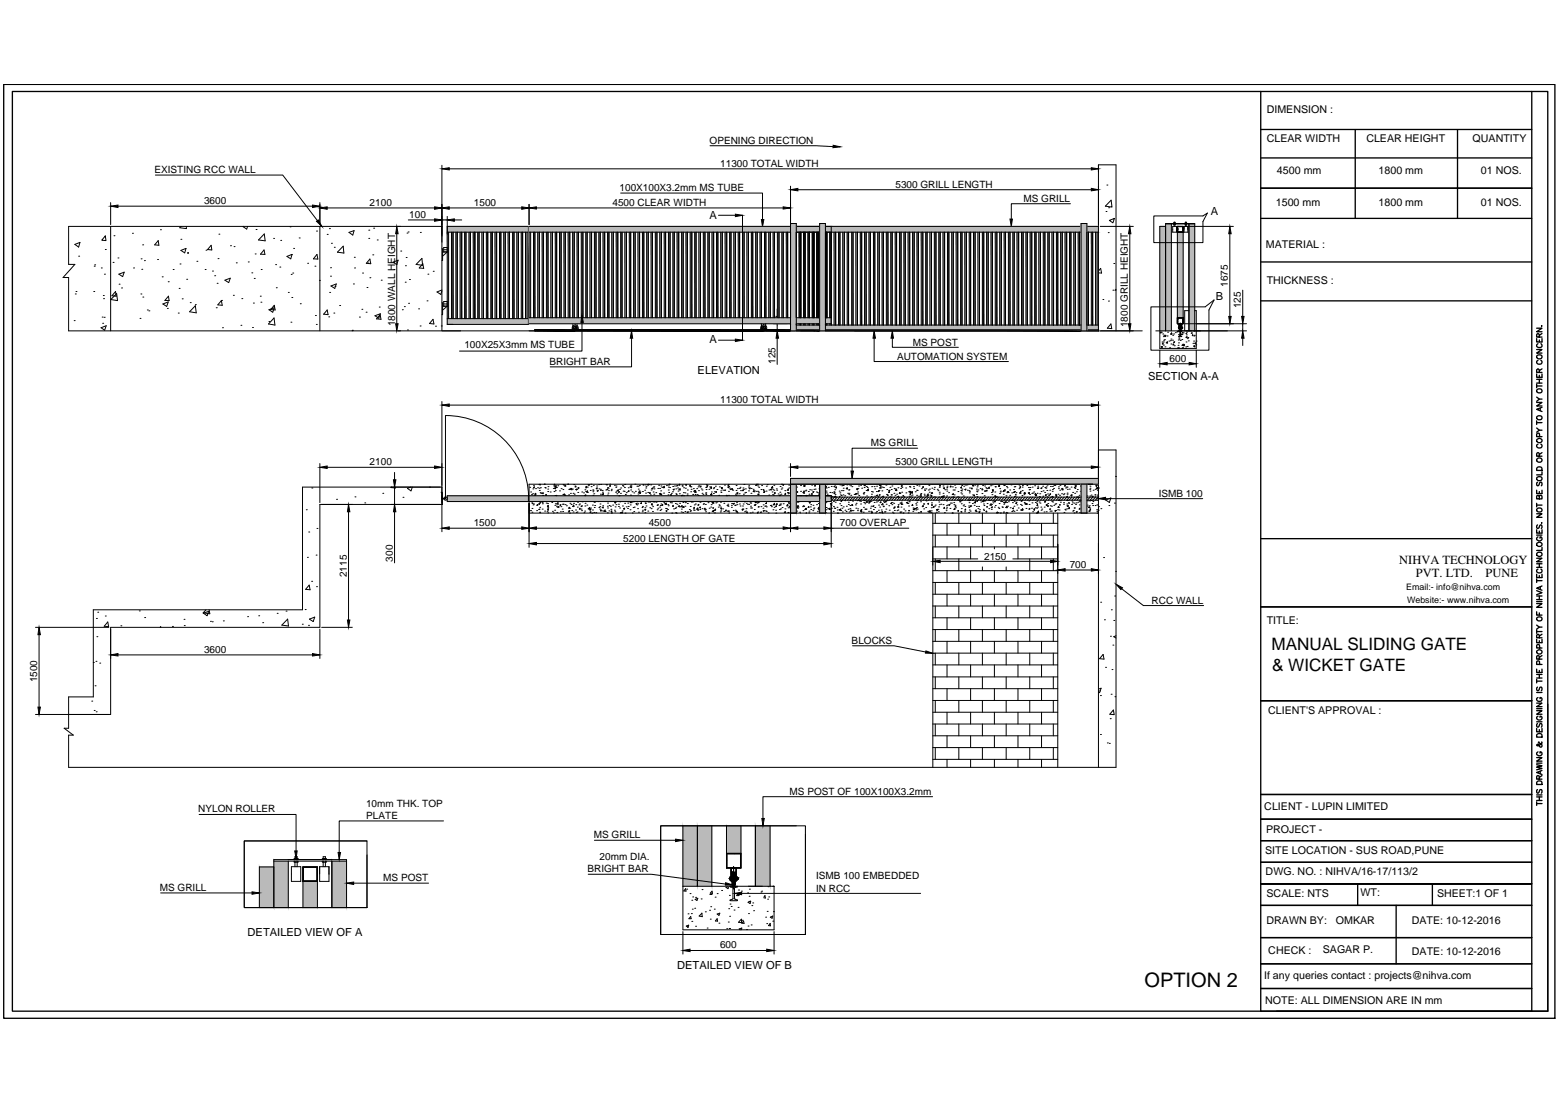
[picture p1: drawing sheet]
<svg xmlns="http://www.w3.org/2000/svg" width="297mm" height="210mm" viewBox="0 0 297 210" stroke-linecap="round" stroke-linejoin="round" font-family="sans-serif">
<defs><g id="words">
<text font-size="3.8" x="217.9" y="187.9">OPTION 2</text>
<g font-size="3.3">
<text x="242.1" y="123.9">MANUAL SLIDING GATE</text>
<text x="242.2" y="127.8">&amp; WICKET GATE</text>
</g>
<g font-size="2.4">
<text x="266.4" y="107.5">NIHVA TECHNOLOGY</text>
<text x="269.6" y="110">PVT. LTD.</text>
<text x="282.8" y="110">PUNE</text>
</g>
<g font-size="2.1">
<text x="135.1" y="41.7">A</text>
<text x="230.5" y="40.9">A</text>
<text x="231.5" y="57.1">B</text>
<text x="135.1" y="65.3">A</text>
<text x="132.8" y="71.2">ELEVATION</text>
<text x="218.6" y="72.4">SECTION A-A</text>
<text x="47.1" y="178.4">DETAILED VIEW OF A</text>
<text x="128.9" y="184.5">DETAILED VIEW OF B</text>
</g>
<g font-size="2">
<text x="241.2" y="21.5">DIMENSION :</text>
<text x="241.2" y="27.1">CLEAR WIDTH</text>
<text x="260.2" y="27.1">CLEAR HEIGHT</text>
<text x="280.4" y="27.1">QUANTITY</text>
<text x="243.1" y="33.2">4500 mm</text>
<text x="262.5" y="33.2">1800 mm</text>
<text x="282" y="33.2">01 NOS.</text>
<text x="242.9" y="39.2">1500 mm</text>
<text x="262.5" y="39.2">1800 mm</text>
<text x="282" y="39.2">01 NOS.</text>
<text x="241" y="47.1">MATERIAL :</text>
<text x="241.2" y="54.1">THICKNESS :</text>
<text x="241.2" y="118.9">TITLE:</text>
<text x="241.5" y="136.1">CLIENT'S APPROVAL :</text>
<text x="240.7" y="154.3">CLIENT - LUPIN LIMITED</text>
<text x="241.1" y="158.7">PROJECT -</text>
<text x="240.9" y="162.7">SITE LOCATION - SUS ROAD,PUNE</text>
<text x="241" y="166.7">DWG. NO. : NIHVA/16-17/113/2</text>
<text x="241.2" y="170.8">SCALE: NTS</text>
<text x="259.1" y="170.7">WT:</text>
<text x="273.6" y="170.8">SHEET:1 OF 1</text>
<text x="241.2" y="175.9">DRAWN BY:</text>
<text x="254.4" y="176">OMKAR</text>
<text x="268.8" y="176.1">DATE: 10-12-2016</text>
<text x="241.5" y="181.7">CHECK :</text>
<text x="251.9" y="181.6">SAGAR P.</text>
<text x="268.8" y="181.9">DATE: 10-12-2016</text>
<text x="240.7" y="186.4">If any queries contact : projects@nihva.com</text>
<text x="240.9" y="191.2">NOTE: ALL DIMENSION ARE IN mm</text>
</g>
<g font-size="1.9">
<text x="135.1" y="27.4">OPENING DIRECTION</text>
<text x="29.4" y="33">EXISTING RCC WALL</text>
<text x="137.1" y="31.8">11300 TOTAL WIDTH</text>
<text x="170.5" y="35.8">5300 GRILL LENGTH</text>
<text x="38.8" y="38.9">3600</text>
<text x="70.4" y="39.2">2100</text>
<text x="77.9" y="41.6">100</text>
<text x="90.2" y="39.3">1500</text>
<text x="116.6" y="39.2">4500 CLEAR WIDTH</text>
<text x="118" y="36.4">100X100X3.2mm MS TUBE</text>
<text x="194.9" y="38.4">MS GRILL</text>
<text x="233.8" y="54.6" transform="rotate(-90 233.8 54.6)">1675</text>
<text x="236.3" y="58.7" transform="rotate(-90 236.3 58.7)">125</text>
<text x="75.2" y="62.1" transform="rotate(-90 75.2 62.1)">1800 WALL HEIGHT</text>
<text x="173.8" y="65.8">MS POST</text>
<text x="214.7" y="62.3" transform="rotate(-90 214.7 62.3)">1800 GRILL HEIGHT</text>
<text x="88.4" y="66.2">100X25X3mm MS TUBE</text>
<text x="104.6" y="69.5">BRIGHT BAR</text>
<text x="147.6" y="69.3" transform="rotate(-90 147.6 69.3)">125</text>
<text x="170.8" y="68.5">AUTOMATION SYSTEM</text>
<text x="222.7" y="68.9">600</text>
<text x="137.1" y="76.8">11300 TOTAL WIDTH</text>
<text x="70.4" y="88.6">2100</text>
<text x="165.8" y="85">MS GRILL</text>
<text x="170.5" y="88.6">5300 GRILL LENGTH</text>
<text x="220.6" y="94.6">ISMB 100</text>
<text x="90.2" y="100.2">1500</text>
<text x="123.5" y="100.2">4500</text>
<text x="159.9" y="100.2">700 OVERLAP</text>
<text x="74.8" y="107" transform="rotate(-90 74.8 107)">300</text>
<text x="118.7" y="103.2">5200 LENGTH OF GATE</text>
<text x="187.4" y="106.6">2150</text>
<text x="66" y="109.9" transform="rotate(-90 66 109.9)">2115</text>
<text x="203.7" y="108.2">700</text>
<text x="219.3" y="115">RCC WALL</text>
<text x="38.8" y="124.4">3600</text>
<text x="162.2" y="122.7">BLOCKS</text>
<text x="7.1" y="130" transform="rotate(-90 7.1 130)">1500</text>
<text x="37.7" y="154.8">NYLON ROLLER</text>
<text x="69.7" y="153.7">10mm THK. TOP</text>
<text x="150.4" y="151.4">MS POST OF 100X100X3.2mm</text>
<text x="69.8" y="156">PLATE</text>
<text x="113.1" y="159.7">MS GRILL</text>
<text x="73" y="167.8">MS POST</text>
<text x="111.9" y="166.2">BRIGHT BAR</text>
<text x="114.2" y="163.9">20mm DIA.</text>
<text x="155.4" y="167.5">ISMB 100 EMBEDDED</text>
<text x="30.4" y="169.7">MS GRILL</text>
<text x="155.4" y="169.8">IN RCC</text>
<text x="137.1" y="180.7">600</text>
</g>
<g font-size="1.7">
<text x="267.7" y="112.5">Email:- info@nihva.com</text>
<text x="267.9" y="114.9">Website:- www.nihva.com</text>
</g>
</g></defs>
<!-- layer: 0 -->
<g fill="none" stroke="#000" stroke-width=".19">
<path d="M21.1 38.6v4.2M22.5 39.3h37M29.6 33.3h24.2l6.6 8.7M60.9 38.6v4.2M62.3 39.6h20.4M84.1 31.5v31.5M85.5 39.6h13.8M85.5 32.2h122.3M100.7 38.9v3.9M102.1 39.6h47M118.2 36.8h27v5M135.2 27.8h20.1l3.3 .1"/>
<path d="M150.5 35.5v27.5M151.9 36.1h55.9M203.8 38.8h-11.2v2.9M210.8 35.2h.1M211.1 39.6h.1M211.6 38.1l.1 1.3-1.2-.1zM14.3 46.6l.9-.4-.2 .9zM14.3 56h.1M14.5 55.5h.1M15 48.8h.1M17.9 55.5h.1M17.9 50.7h.1"/>
<path d="M18 50.4h.1M19.3 51h.1M19.7 56.3h.1M19.7 56.9h.1M19.9 52.2h.1M20.1 44.9l.1 .9-.8-.1zM20.1 47.5h.1M21.1 43.1v19.9M21.5 50h.1M21.7 44.9h.1M22 55.5l.1 .9-.8-.1zM22.2 55.9l.2 1.4-1.3-.2z"/>
<path d="M22.5 49.1h.1M22.6 52.2l1.1-.4-.3 .9zM22.7 54.1h.1M23.1 54.8h.1M25.2 44.4h.1M25.4 51h.1M26.8 56h.1M26.9 49.3h.1M27 51.3h.1M27.2 46.6h.1M27.2 56.6h.1M27.5 49.6h.1"/>
<path d="M28.1 59h.1M28.3 59.2h.1M30 49.4h.1M30.1 45.8l.2 .9-.9-.1zM30.6 43.8h.1M30.9 52.7h.1M31 57.9l1-.4-.3 .9zM31.9 58.7h.1M32 53.7h.1M32.1 56.4l.1 .9-.8-.1zM33 51.3h.1M33.9 59.6h.1"/>
<path d="M34.1 54.9h.1M34.3 50.3h.1M34.4 45.6h.1M34.4 47.7l1-.4-.2 .9zM34.5 43.1l-.3 .3 1.3 .1v-.4M34.7 56.9h.1M35.5 53.2h.1M35.7 48.1h.1M35.7 48.2h.1M36.2 57.6h.1M37.2 58h.1M37.2 58.2l.2 1.4-1.3-.2z"/>
<path d="M37.5 49.8h.1M39.1 51.3h.1M39.2 47.7h.1M40.2 46.7l.1 .9-.8-.1zM40.5 51.6h.1M40.9 52.5h.1M41.2 58.6h.1M41.3 54h.1M41.5 49.3h.1M41.7 44.6h.1M42.1 57.3l.2 .9-.8-.1zM42.2 57.2h.1"/>
<path d="M42.8 53.4l1-.4-.3 .8zM43.9 46.8h.1M44.4 56.2h.1M44.6 47h.1M45 50.1h.1M46 56.9h.1M46.4 43.1l-.1 .1 .7 .4 .1-.5M47.3 49.9h.1M47.9 52h.1M48.2 57.7h.1M48.4 53h.1M48.6 48.4h.1"/>
<path d="M48.8 43.7h.1M49.6 56.4h.1M49.7 57.6h.1M49.7 51.3h.1M50.3 47.6l.1 .9-.8-.1zM50.3 44.6l.2 1.3-1.3-.2zM51.2 59l1-.4-.3 .9zM52.1 45.4h.1M52.2 58.2l.2 .8h-.9zM52.5 50.4h.1M52.6 54.8h.1M53.3 50.9h.1"/>
<path d="M53.5 45.8h.1M54.6 48.8l1-.3-.2 .8zM54.9 55.7h.1M55.2 43.2h.1M55.4 52.3h.1M55.4 48.5h.1M55.6 56.7h.1M55.7 52h.1M55.9 47.3h.1M57 45.3h.1M57.2 57.9h.1M58.6 50.2h.1"/>
<path d="M60 50.7h.1M60.3 44h.1M60.4 48.5l.1 .8h-.8zM60.8 53.4h.1M60.9 43.1v19.9M62.3 44.6h.1M62.3 59l.2 .9-.9-.1zM62.7 43.5h.1M62.8 55.7h.1M62.9 51h.1M62.9 52.6h.1M63 54.5l1-.4-.3 .8z"/>
<path d="M63.1 46.3h.1M63.6 59.6h.1M63.7 47.1h.1M63.8 54.6h.1M64.7 58.2h.1M65.3 46.9l.2 1.3-1.3-.2zM66.4 44.3l1-.4-.2 .9zM67.3 54.1h.1M67.5 49h.1M67.5 51h.1M68.9 58.9h.1M69 52h.1"/>
<path d="M69.7 59.5h.1M69.9 54.8h.1M70 50.1h.1M70.2 45.4h.1M70.2 43.8h.1M70.4 52.9h.1M70.4 49.3l.2 .9h-.8zM71 48.5h.1M71.1 43.5h.1M71.8 45.7h.1M72.2 58.5h.1M72.4 59.9l.1 .9-.8-.1z"/>
<path d="M72.6 53.4h.1M74.8 49.9l1-.3-.2 .8zM75 51.3h.1M75.6 44.5v17.2M76.3 47.8h.1M76.6 59h.1M77 58.4h.1M77.2 53.7h.1M77.2 50.6h.1M77.3 49.1h.1M77.5 44.4h.1M77.7 44.2h.1"/>
<path d="M77.8 41.9h4.9M77.8 57.8h.1M78 53.2h.1M79.7 58.8h.1M80 44.3h.1M80.3 49.2l.2 1.3-1.3-.1zM80.5 50.2l.2 .9-.9-.1zM81.3 57.3h.1M81.5 52.2h.1M82.5 51.7h.1M84.1 43.1h-71v7.3h1.2l-2.3 2.5h1.1v10.1h204.4M84.1 55.2l-.9 .4 .7 .5 .2-.7"/>
<path d="M84.1 41.9h1.1M84.1 57.7h.2v2.2h-.2M84.1 47.4h.2v2.2h-.2M84.3 58.3h.9l-.9 .8M84.3 48h.9l-.9 .8M84.5 57.9h.7M84.5 47.6h.7M85.2 41.2v20.6h15.4v-18.7h-15.4M85.2 44.2h15.4M85.2 47.1h-.7v.9M85.2 57.4h-.7v.9M85.4 44.2v16.5"/>
<path d="M86 44.2v16.5M86.3 44.2v16.5M86.5 41.9h1.4M86.8 44.2v16.5M87.1 44.2v16.5M87.6 44.2v16.5M87.9 44.2v16.5M88.5 44.2v16.5M88.7 44.2v16.5M89.3 44.2v16.5M89.6 44.2v16.5M90.1 44.2v16.5"/>
<path d="M90.4 44.2v16.5M91 44.2v16.5M91.2 44.2v16.5M91.8 44.2v16.5M92.1 44.2v16.5M92.6 44.2v16.5M92.9 44.2v16.5M93.5 44.2v16.5M93.7 44.2v16.5M94.3 44.2v16.5M94.6 44.2v16.5M95.1 44.2v16.5"/>
<path d="M95.4 44.2v16.5M95.9 44.2v16.5M96.2 44.2v16.5M96.8 44.2v16.5M97 44.2v16.5M97.6 44.2v16.5M97.9 44.2v16.5M98.4 44.2v16.5M98.7 44.2v16.5M99.3 44.2v16.5M99.5 44.2v16.5M100.1 44.2v16.5"/>
<path d="M100.4 44.2v16.5M100.7 43.1h49.8M101 44.2v16.3M101.6 44.2v16.3M101.8 44.2v16.3M102.4 44.2v16.3M102.7 44.2v16.3M103.2 44.2v16.3M103.5 44.2v16.3M104 44.2v16.3M104.3 44.2v16.3M104.9 44.2v16.3"/>
<path d="M105.2 44.2v16.3M105.7 44.2v16.3M106 44.2v16.3M106.5 44.2v16.3M106.8 44.2v16.3M107.4 44.2v16.3M107.6 44.2v16.3M108.2 44.2v16.3M108.5 44.2v16.3M109 44.2v16.3M109.3 44.2v16.3M109.9 44.2v16.3"/>
<path d="M110.1 44.2v16.3M110.7 44.2v16.3M111 44.2v16.3M111.5 44.2v16.3M111.8 44.2v16.3M112.3 44.2v16.3M112.6 44.2v16.3M113.2 44.2v16.3M113.5 44.2v16.3M114 44.2v16.3M114.3 44.2v16.3M114.8 44.2v16.3"/>
<path d="M115.1 44.2v16.3M115.7 44.2v16.3M115.9 44.2v16.3M116.5 44.2v16.3M116.8 44.2v16.3M117.3 44.2v16.3M117.6 44.2v16.3M118.2 44.2v16.3M118.4 44.2v16.3M119 44.2v16.3M119.3 44.2v16.3M119.8 44.2v16.3"/>
<path d="M120.1 44.2v16.3M120.6 44.2v16.3M120.9 44.2v16.3M121.5 44.2v16.3M121.8 44.2v16.3M122.3 44.2v16.3M122.6 44.2v16.3M123.1 44.2v16.3M123.4 44.2v16.3M124 44.2v16.3M124.2 44.2v16.3M124.8 44.2v16.3"/>
<path d="M125.1 44.2v16.3M125.6 44.2v16.3M125.9 44.2v16.3M126.5 44.2v16.3M126.7 44.2v16.3M127.3 44.2v16.3M127.6 44.2v16.3M128.1 44.2v16.3M128.4 44.2v16.3M128.9 44.2v16.3M129.2 44.2v16.3M129.8 44.2v16.3"/>
<path d="M130.1 44.2v16.3M130.6 44.2v16.3M130.9 44.2v16.3M131.4 44.2v16.3M131.7 44.2v16.3M132.3 44.2v16.3M132.5 44.2v16.3M133.1 44.2v16.3M133.4 44.2v16.3M133.9 44.2v16.3M134.2 44.2v16.3M134.8 44.2v16.3"/>
<path d="M135 44.2v16.3M135.6 44.2v16.3M135.9 44.2v16.3M136.4 44.2v16.3M136.7 44.2v16.3M136.8 41h3.2M137.2 44.2v16.3M137.5 44.2v16.3M138.1 44.2v16.3M138.4 44.2v16.3M138.9 44.2v16.3M139.2 44.2v16.3"/>
<path d="M139.7 44.2v16.3M140 44.2v16.3M140.6 44.2v16.3M140.8 44.2v16.3M141.4 41v23.8M141.7 44.2v16.3M142.2 44.2v16.3M142.5 44.2v16.3M143.1 44.2v16.3M143.3 44.2v16.3M143.9 44.2v16.3M144.2 44.2v16.3"/>
<path d="M144.7 44.2v16.3M145 44.2v16.3M145.6 44.2v16.3M145.8 44.2v16.3M146.4 44.2v16.3M146.7 44.2v16.3M147.2 44.2v16.3M147.5 44.2v16.3M148 58.9v1.4M148 44.2v16.3M148.3 44.2v16.3M148.9 44.2v16.3"/>
<path d="M149.1 44.2v16.3M149.7 44.2v16.3M150 44.2v16.3M150.5 44.2h-49.8v16.3h49.8M150.5 42.6h1.1v20.4M151.6 43.1h4.5M151.6 44.2h4.5M152.2 44.2v16.3M152.5 44.2v16.3M153 44.2v16.3M153.3 44.2v16.3M153.9 44.2v16.3"/>
<path d="M154.1 44.2v16.3M154.7 44.2v16.3M155 44.2v16.3M155.5 44.2v16.3M155.8 44.2v16.3M157.2 43.1h48.7M157.2 44.2h48.7M157.4 44.2v16.3M158 44.2v16.3M158.3 43.1v18.8M158.8 44.2v17.7M159.1 44.2v17.7"/>
<path d="M159.7 44.2v17.7M159.9 44.2v17.7M160.5 44.2v17.7M160.8 44.2v17.7M161.3 44.2v17.7M161.6 44.2v17.7M162.2 44.2v17.7M162.4 44.2v17.7M163 44.2v17.7M163.3 44.2v17.7M163.8 44.2v17.7M164.1 44.2v17.7"/>
<path d="M164.6 44.2v17.7M164.9 44.2v17.7M165.5 44.2v17.7M165.7 44.2v17.7M166.3 44.2v17.7M166.6 44.2v17.7M167.1 44.2v17.7M167.4 44.2v17.7M168 44.2v17.7M168.2 44.2v17.7M168.8 44.2v17.7M169.1 44.2v17.7"/>
<path d="M169.6 44.2v17.7M169.9 44.2v17.7M170.5 44.2v17.7M170.7 44.2v17.7M171.3 44.2v17.7M171.6 44.2v17.7M172.1 44.2v17.7M172.4 44.2v17.7M172.9 44.2v17.7M173.2 44.2v17.7M173.8 44.2v17.7M174.1 44.2v17.7"/>
<path d="M174.6 44.2v17.7M174.9 44.2v17.7M175.4 44.2v17.7M175.7 44.2v17.7M176.3 44.2v17.7M176.5 44.2v17.7M177.1 44.2v17.7M177.4 44.2v17.7M177.9 44.2v17.7M178.2 44.2v17.7M178.8 44.2v17.7M179 44.2v17.7"/>
<path d="M179.6 44.2v17.7M179.9 44.2v17.7M180.4 44.2v17.7M180.7 44.2v17.7M181.2 44.2v17.7M181.5 44.2v17.7M182.1 44.2v17.7M182.4 44.2v17.7M182.9 44.2v17.7M183.2 44.2v17.7M183.7 44.2v17.7M184 44.2v17.7"/>
<path d="M184.6 44.2v17.7M184.8 44.2v17.7M185.4 44.2v17.7M185.7 44.2v17.7M186.2 44.2v17.7M186.5 44.2v17.7M187.1 44.2v17.7M187.3 44.2v17.7M187.9 44.2v17.7M188.2 44.2v17.7M188.7 44.2v17.7M189 44.2v17.7"/>
<path d="M189.5 44.2v17.7M189.8 44.2v17.7M190.4 44.2v17.7M190.7 44.2v17.7M191.2 44.2v17.7M191.5 44.2v17.7M192 44.2v17.7M192.3 44.2v17.7M192.9 44.2v17.7M193.1 44.2v17.7M193.7 44.2v17.7M194 44.2v17.7"/>
<path d="M194.5 44.2v17.7M194.8 44.2v17.7M195.4 44.2v17.7M195.6 44.2v17.7M196.2 44.2v17.7M196.5 44.2v17.7M197 44.2v17.7M197.3 44.2v17.7M197.8 44.2v17.7M198.1 44.2v17.7M198.7 44.2v17.7M199 44.2v17.7"/>
<path d="M199.5 44.2v17.7M199.8 44.2v17.7M200.3 44.2v17.7M200.6 44.2v17.7M201.2 44.2v17.7M201.4 44.2v17.7M202 44.2v17.7M202.3 44.2v17.7M202.8 44.2v17.7M203.1 44.2v17.7M203.7 44.2v17.7M203.9 44.2v17.7"/>
<path d="M204.5 44.2v17.7M204.8 44.2v17.7M205.3 44.2v17.7M205.6 44.2v17.7M207 43.1h2.2M207 44.2h2.2M207.2 44.2v17.7M207.8 44.2v17.7M208.1 44.2v17.7M208.6 44.2v17.7M208.9 44.2v17.7M209.2 51.6l.4-.5 .1 .9h-.5"/>
<path d="M209.5 43.1h6.3M210 57.1h.1M210.6 40.3h.1M211 44.3h.1M211.1 57.3h.1M211.2 42l1-.4-.3 .8zM211.9 55.3h.1M212.1 50.2h.1M212.5 55.1l-.2 .2h.2M215.1 44.5v17.2M219.1 58.4h10.4l1.7-1.3-1 1.9v7.7h-11.1zM219.7 41.1h9.4l.8-.5-.8 1.6v4h-9.4z"/>
<path d="M221.9 43.1h-1.1v23.3h7v-7.2h-.3M221.9 42.7h5.6M223 42.7v20.3M223.3 43.1h.7v1.1h-.7zM223.5 42.7h.3M223.5 42.5v.1M223.5 42.6v-.3h.2v.3M223.5 42.7v.4M223.7 42.7v.4M223.8 42.5v.1M223.8 42.7h.1M223.8 42.5h-.3"/>
<path d="M224.2 43.1h.1M224.2 43.2h.1M224.2 43.5h.1M224.2 43.8h.1M224.2 44.1h.1M224.2 43.1h1.1M224.2 44.2h1.1M224.2 43.1v18.6M224.2 44.2h.1M224.3 43.1l.9 .1v1h-1M224.3 43.1v.1M224.4 43.1v.1"/>
<path d="M224.4 44.2h-.1M224.4 44.2h.1M224.4 43.2h.1M224.5 44.2h-.1M224.5 44.2h.1M224.6 43.1v.1M224.7 44.2h-.1M224.7 43.1v.1M224.7 44.2h.1M224.8 43.1l-.1 .1M224.8 44.2h-.1M224.8 44.2h.1"/>
<path d="M224.9 43.1l-.1 .1M224.9 43.1v.1M225 43.1h.1M225 44.2h-.1M225.1 44.2h.1M225.1 43.1v.1M225.2 43.1l-.1 .1M225.2 43.1v.1M225.2 44.2h.1M225.2 43.4h.1M225.2 43.9h.1M225.2 44h.1"/>
<path d="M225.3 44.1l-.1 .1M225.3 43.1v18.6l-1.1-.1M225.3 43.1l-.1 .1M225.3 43.2l-.1 .1M225.3 43.3h-.1M225.3 43.4l-.1 .1M225.3 43.5h-.1M225.3 43.5v.2M225.3 43.7l-.1 .1M225.3 43.8h-.1M225.3 43.8l-.1 .1M225.3 44l-.1 .1"/>
<path d="M225.3 44.1h-.1M225.7 42.7h.3M225.7 42.5v.1M225.7 42.6v-.3h.2v.3M225.7 42.7v.4M225.9 42.7v.4M226 42.5v.1M226 42.5h-.3M226.2 43.1v1.1h-.7v-1.1h9.4M226.4 42.7v20.3M226.4 59.2h-.8v3.8M234.2 44.5v15.8"/>
<path d="M236.6 55.3v5M14.1 61.1h.1M19.2 62.4l1-.4-.3 .9zM19.5 60.4h.1M19.5 61.6h.1M19.8 60.4h.1M26.7 60.6h.1M42.4 62.4h.1M45.9 62h.1M48.1 62.4h.1M51.2 61.2h.1M52.2 60.6l.2 1.3-1.3-.2z"/>
<path d="M55.4 61.4h.1M60.1 60.1h.1M60.2 61.8h.1M62.6 60.4h.1M67 63l.2-.1v.1M68.4 60.4h.1M71.4 60.1l1-.3-.3 .8zM77.6 62.9h.1M80 62.1h.1M82.5 60.8l.1 .9-.8-.1zM82.9 62.1h.1M84 62.1h.1"/>
<path d="M84.1 76.5v24.8M85.2 60.7h15.4M85.5 77.2h122.3M100.7 61.7h49.8M109 62.6a.57 .57 0 0 0 .5 .4 .57 .57 0 0 0 .6-.4M109.1 61.7v.6l.3 .3h.2l.3-.3v-.6M109.1 62.6a.41 .41 0 0 0 .4 .3 .41 .41 0 0 0 .4-.3M109.3 62.6a.28 .28 0 0 0 .2 .1 .28 .28 0 0 0 .3-.1M110.8 61.4v5.5h-23.3M120.3 64.4v5.5h-15.5M136.8 64.8h3.2M144.9 62.6a.57 .57 0 0 0 .5 .4 .57 .57 0 0 0 .6-.4"/>
<path d="M145 61.7v.6l.3 .3h.2l.3-.3v-.6M145 62.6a.38 .38 0 0 0 .4 .3 .38 .38 0 0 0 .3-.3M145.2 62.6a.28 .28 0 0 0 .2 .1 .28 .28 0 0 0 .3-.1M148 61.7v1.3M148 64.4v5M150.5 62.8h-48.7v.2M151.6 61.7h4.5M151.6 62.8h4.5M151.6 60.5h4.5M151.6 61.9h4.5M152.2 61.7v.2M152.5 61.7v.2"/>
<path d="M153 61.7v.2M153.3 61.7v.2M153.9 61.7v.2M154.1 61.7v.2M154.7 61.7v.2M155 61.7v.2M155.5 61.7v.2M155.8 61.7v.2M156.1 63v-20.4h1.1v20.4M157.2 61.7h1.1M157.2 62.8h48.7M157.2 60.5h1.1"/>
<path d="M157.2 61.9h48.7M157.4 61.7v.2M158 61.7v.2M166.4 64.4v4.5h25.6M169.9 64.4v1.8h12.6M205.9 63v-20.4h1.1v20.4M207 62.8h2.2M207 61.9h2.2M209.2 63v-31.6h3.3v31.6M209.2 76.5v69.7M211.5 61.7l.2 .9-.9-.1zM220.1 63h17.2"/>
<path d="M220.8 66.7v3.3M221.1 63.2v.2h-.2zM221.1 66.1l.2-.1-.1 .2zM221.1 63.3h.1M221.2 66.2h.1M221.3 65.1h.1M221.4 63.6h.1M221.4 65.3l.1 .2h-.2zM221.5 65.7h.1M221.5 64.1h.1M221.5 65.1h.1M221.6 64.8h.1"/>
<path d="M221.6 63.9h.1M221.7 64.7h.1M221.8 64h.2l-.1 .1zM221.8 66.1h.1M221.8 63.9h.1M221.9 63v-20.4h5.6v20.4M222.2 64h.1M222.2 69.3h4.2M222.3 65.1v.2h-.2zM222.3 63.3h.1M222.6 65h.1M222.7 66.2h.1"/>
<path d="M222.9 63.7h.1M222.9 64.9h.1M223 64.6h.1M223 65.5h.1M223 63.7h.1M223.1 63.4v.2h-.1zM223.3 64.8h.1M223.3 63.9h.1M223.5 63.6h.1M223.5 65.5v.2h-.2zM223.5 65.2l.2-.1-.1 .2zM223.6 65.9h.1"/>
<path d="M223.8 63.4h.1M224.2 66.3h.1M224.2 60.6h.1M224.2 60.9h.1M224.2 61.2h.1M224.2 61.5h.1M224.2 60.6h1l.1 1M224.2 60.5v.1M224.3 63.1h-.2l.2 .1v-.1M224.3 65.8h.1M224.4 66.3h.1M224.4 64.8h.1"/>
<path d="M224.4 60.5l-.1 .1M224.4 61.6l-.2 .1M224.4 65.3h.1M224.4 63.7h.1M224.4 61.6v.1M224.4 64.4h.1M224.4 60.5v.1M224.5 60.5l-.1 .1M224.5 63v.1M224.5 64v.1M224.5 64.6h.1M224.5 62.4h.1"/>
<path d="M224.5 62.5h.1M224.5 60.5h.1M224.6 62.4h.3M224.6 62.5h.3M224.6 62.5v.1M224.6 63.1l-.2-.1h.6l-.2 .1M224.6 62.3h.2M224.6 62.3v.1M224.6 62.6h.2M224.6 62.3h.1M224.6 62.3l.1 .1M224.6 62.6h.1"/>
<path d="M224.6 63.1l.1 .1M224.6 62.4h.1M224.6 62.5h.1M224.6 61.6l-.2 .1M224.6 63.2v.8M224.7 60.5l-.1 .1M224.7 61.6v.1M224.7 63.9l-.1 .1M224.7 64.8h.1M224.7 62.6h.1M224.7 62.3h.1M224.7 62.3v.1"/>
<path d="M224.7 62.5v.1M224.7 62.5l.1 .1M224.7 62.5l-.1 .1M224.8 62.4h.1M224.8 62.5h.1M224.8 60.5l-.1 .1M224.8 62.3l-.1 .1M224.8 62.3l.1 .1M224.8 60.5v.1M224.8 63.1v.8l.2 .2h-.6l.2-.1M224.9 62.4h.1M224.9 62.5h.1"/>
<path d="M224.9 62.5l-.1 .1M224.9 60.5v.1M224.9 61.6l-.2 .1M225 61.6v.1M225 64v.1M225 64.7h.1M225 60.5l-.1 .1M225 63v.1M225.1 63.7h.1M225.1 63.3h.1M225.1 63.6v.1h-.2zM225.1 65.8l.2-.2v.2z"/>
<path d="M225.1 60.5v.1M225.2 66.4l-.1-.1 .2-.1v.2M225.2 61.6l-.2 .1M225.2 60.5v.1M225.2 60.8h.1M225.2 60.9v.1M225.2 61.1h.1M225.2 61.4h.1M225.3 63.4h.1M225.3 60.5l-1.1 .1M225.3 60.6h-.1M225.3 60.6l-.1 .1"/>
<path d="M225.3 60.7l-.1 .1M225.3 61h-.1M225.3 61.2h-.1M225.3 61.2l-.1 .1M225.3 61.4l-.1 .1M225.3 61.5h-.1M225.3 61.5l-.1 .1M225.4 65.6h.1M225.5 65.7v.2h-.2zM225.6 61.7h11.7M225.7 66.4h.1M225.8 66.1h.1"/>
<path d="M225.8 63.5h.1M225.8 65.1h.1M225.8 64.2h.2v.1zM225.9 64.2h.1M225.9 63.8h.1M225.9 63.3h.1M226 66h.1M226.1 64.5h.1M226.2 64.3h.1M226.3 64.9h.1M226.8 63.5h.1M226.9 63.4h.1"/>
<path d="M227 63.9l.1-.2v.3l-.1-.1M227.1 65.4h.1M227.2 65.9h.1M227.3 65h.1M227.3 63.1h.1M227.3 64h.1M227.4 63.9h.1M227.5 65.9v.2l-.1-.1zM227.5 65.4l.2-.1v.2zM227.7 63h.1M227.7 65.7h.1M227.7 63l.1 .1"/>
<path d="M227.7 65h.1M227.8 66.7v3.3M236.6 61.7v1.3M236.6 64.4v1.4M58.3 97.1h.1M59.4 92.9h.1M60.9 88.3v7.4M62.3 89h20.4M64.1 95.1h.1M66.4 97.5v20.6M67.6 94.6h.1M69.5 95.8h.1"/>
<path d="M72.9 94h.1M74.5 92.8v.1h.8v-.1M75.1 90v1.4M75.1 92.8v3.3M75.1 97.5v9.7M76.7 94.7h.1M78.2 92.8l-.6 .2 .7 .5 .2-.7M81.8 92.8h.1M84 93.8h.1M84.1 93.9l.1 2.2h-23.3v23.4h-39.8v16.6h-14.3M84.2 94.9h.6M85.2 94.4h15.4v1.1h-15.4z"/>
<path d="M100.6 94.4a15.8 15.8 0 0 0-15.8-15.3v15.9h-.6M100.7 95.5h49.8M100.7 94.4h49.8M100.7 97.7h108.5M100.8 97.3h.1M100.9 92.8h.1M101 93.7h.1M101 97.3h.1M101.2 94.2h.1M101.2 95.8h.1M101.3 96.8h.1M101.3 97.6h.1"/>
<path d="M101.3 95.9h.1M101.4 94.1h.1M101.5 93.1h.1M101.5 96.2h.1M101.6 92.4h.1M101.6 96h.1M101.6 92.8l.2-.1-.1 .2zM101.8 94.3h.1M101.9 94.1h.1M102 93.1h.1M102 94v.2l-.2-.1zM102.2 97.3h.1"/>
<path d="M102.3 92.9h.1M102.3 96.1l.1 .2h-.2zM102.6 97.1h.1M102.6 96l.2-.1-.1 .2zM102.6 93h.1M102.6 97h.1M102.7 93.4h.1M102.7 97.6h.1M102.7 95.8h.1M102.7 92.2l-.1 .1 .3 .1v-.2M102.8 96.6h.1M102.8 97.6h.1"/>
<path d="M102.8 95.7h.1M102.9 93.8h.1M102.9 92.9h.1M103 94h.1M103.1 95.5h.2M103.2 97h.1M103.2 95.7h.1M103.2 93.9h.2v.2zM103.3 96h.1M103.3 94.4h.1M103.6 92.2h.1M103.7 97.4h.1"/>
<path d="M103.7 92.9h.1M103.8 92.9h.1M103.9 94.3l.1-.1v.1zM104 95.8h.1M104.2 97.4h.1M104.2 96.4h.1M104.3 95.9h.1M104.3 97.1l.1-.1v.2zM104.3 93.6h.1M104.3 93.2h.1M104.3 96.8h.1M104.3 97.7h.1"/>
<path d="M104.3 96.7h.1M104.3 92.7h.1M104.4 96.3v.2l-.1-.1zM104.8 93.7h.1M105.1 95.7h.1M105.2 97.4h.1M105.4 93h.1M105.4 97.7h.1M105.5 92.6h.1M105.5 93.6h.1M105.6 97.2h.1M105.6 92.2v.2h-.1z"/>
<path d="M105.6 93l.2-.1-.1 .2zM105.6 96.3h.1M105.6 92.8l.3-.2v.2zM105.7 94.4h.1M105.7 93.5h.1M105.7 96h.1M105.8 92.5h.1M105.9 92.9h.1M105.9 96.4h.1M105.9 94.4h.1M106 97.6h.1M106.1 96.6h.1"/>
<path d="M106.2 92.5h.1M106.2 96.6l.2-.1v.1zM106.2 95.7l.1 .3h-.3zM106.5 93.5h.1M106.6 96.2l.2-.1v.2zM106.7 97.5h.1M106.8 96.5h.1M106.8 93.1h.1M107 97h.1M107.1 96h.1M107.1 97.4h.1M107.2 93.2h.1"/>
<path d="M107.2 94.2h.1M107.2 92.3h.1M107.3 92.4h.1M107.3 96h.1M107.3 94.2l.2-.1-.1 .2zM107.5 94.3h.1M107.6 94.3h.1M107.6 92.6h.1M107.6 96.1h.1M107.6 92.4l.1 .2h-.2zM107.9 96.3h.1M108.1 92.2h.1"/>
<path d="M108.2 97.5h.1M108.3 94.3h.1M108.3 97.4l.2-.1-.1 .1zM108.3 93.2h.1M108.4 93.2h.1M108.4 96.6v.2h-.1zM108.4 97.7h.1M108.5 96.8h.1M108.5 95.9h.1M108.6 93h.1M108.6 94h.1M108.7 93.2l.2-.2v.3z"/>
<path d="M108.7 96.1h.1M108.9 97.2h.1M109 93.2h.1M109.1 94h.1M109.1 97.5h.1M109.2 95.9h.1M109.2 92.3h.1M109.2 96.2l.1 .3h-.3zM109.3 94.1h.1M109.6 97.1h.1M109.6 96.1h.1M109.6 92.6l.1 .1h-.2z"/>
<path d="M109.6 93.2h.2v.1zM109.7 97.6h.1M109.8 93.2h.1M109.9 97.5h.1M109.9 96.6h.1M110 95.7h.1M110 93.8h.1M110.1 92.9h.1M110.1 93h.1M110.2 96.2h.1M110.3 96h.1M110.4 96.8l.1 .2h-.2z"/>
<path d="M110.6 97h.1M110.6 96.4l.3-.1-.1 .2zM110.7 97.3h.1M110.8 93.7h.1M110.9 95.6h.1M111.1 93.9h.1M111.2 97.6h.1M111.3 97.4h.1M111.4 93.3h.1M111.4 96.4h.1M111.4 94.3h.1M111.4 95.9h.1"/>
<path d="M111.4 94.4l.1-.1v.1M111.5 93.6h.1M111.5 92.7h.1M111.7 92.7v.2h-.2zM111.7 93.7l.2-.2v.3zM111.7 96.2h.1M111.8 92.8h.1M111.8 93.8h.1M112 92.4l.2-.1v.1zM112 96.9l.3-.2v.3zM112.3 97.6l.2-.1v.1zM112.4 93.4h.1"/>
<path d="M112.4 97h.1M112.4 96.8h.1M112.4 97l.1 .1h-.2zM112.5 92.2h.1M112.6 92.7h.1M112.7 97.7h.1M112.8 96.2h.1M112.8 97.1h.1M112.8 93.3h.1M112.9 94.3h.1M112.9 93.7h.1M112.9 93.4h.1"/>
<path d="M113 92.4h.1M113 95.5h.2M113.1 94.1h.1M113.1 97.6h.1M113.1 96.7h.1M113.2 95.7h.1M113.2 96.3h.1M113.4 97.6h.1M113.5 93.1l.2-.2v.2zM113.6 92.6h.1M113.7 93.5l.2-.1-.1 .2zM113.9 95.5h.1"/>
<path d="M114 92.3h.1M114 93.1h.1M114 96.7h.1M114.2 97h.1M114.2 96.5h.1M114.2 96h.1M114.3 93.2h.1M114.3 94.1h.1M114.3 93.4h.1M114.4 92.3h.1M114.5 97.1v.2h-.2zM114.7 93.4h.1"/>
<path d="M114.7 94.2l.2-.2v.2zM114.7 96.6h.2l-.1 .2zM114.7 93.8h.1M114.7 97.3h.1M114.8 96.3h.1M115.2 97.4h.1M115.2 97.1l.1 .3h-.3zM115.3 93.3h.1M115.4 92.3h.1M115.5 92.4h.1M115.6 97.7h.1M115.6 96.4h.1"/>
<path d="M115.7 94.3h.1M115.7 92.9h.1M115.7 95.8h.1M115.7 96.8h.1M115.7 93.1v.2l-.1-.1zM115.8 93.9h.1M115.8 93h.1M115.9 93.5h.1M115.9 97.3h.1M116 96.3h.1M116.1 92.6l.1-.1v.2zM116.1 92.2h.1"/>
<path d="M116.2 96.4h.1M116.3 97h.1M116.4 93.5h.1M116.4 93.2h.1M116.4 97.7h.1M116.5 97.3v.2h-.1zM116.7 96.2h.1M117 92.4h.1M117 97.2h.1M117 95.7h.2v.1zM117.1 97.5h.1M117.1 95.6h.1"/>
<path d="M117.1 96.5h.1M117.2 93.8h.1M117.2 92.8h.1M117.3 92.6h.1M117.3 96.1h.1M117.3 93.5h.1M117.5 94.1h.1M117.7 93.3l.1 .2h-.2zM117.7 93.7l.2-.1v.2zM117.8 96h.1M117.8 96.5h.1M117.9 94.4h.1"/>
<path d="M118 93.2h.1M118 95.5h.1M118 96.8h.1M118.1 97.7l.1-.1 .1 .1M118.1 94h.1M118.2 92.9h.1M118.3 97.6l.2-.1v.2zM118.5 97.3h.1M118.5 92.5h.1M118.5 96.4h.1M118.6 92.6h.1M118.6 93.5h.1"/>
<path d="M118.7 96.9l.2-.1v.2zM118.8 96.9h.1M118.9 93.6h.1M118.9 92.9h.1M118.9 92.3h.1M118.9 95.9h.1M119 97.7h.1M119.1 94.2h.1M119.2 93.8h.1M119.2 96.5h.1M119.5 96.8h.1M119.5 95.8h.1"/>
<path d="M119.6 93.6l.1-.1v.1zM119.6 92.9h.1M119.6 96.5h.1M120 92.7h.1M120 97.1h.1M120 92.6h.1M120 96.2h.1M120 94.3h.1M120.1 93.3h.1M120.1 92.8l.2-.1-.1 .2zM120.1 92.4h.1M120.1 95.6l.1 .1h-.2z"/>
<path d="M120.2 95.7h.1M120.3 93.7h.1M120.5 97.7h.1M120.6 96.7h.1M120.6 95.6h.1M120.7 93.9h.1M120.7 97.4h.1M120.8 96.6h.1M120.9 92.2h.1M121 93.6h.1M121.1 96l.2-.1-.1 .2zM121.3 92.6h.1"/>
<path d="M121.3 95.6h.1M121.3 96.2h.1M121.4 96.9h.1M121.4 96h.1M121.5 94.1h.1M121.5 92.6h.1M121.5 93.2h.1M121.6 97.6h.1M121.7 93.5h.1M121.7 92.5h.1M121.7 93.6l.1 .2h-.2zM121.8 93.9l.1-.1v.2z"/>
<path d="M121.9 93.7h.1M121.9 95.5h.1M122.1 95.7l.1 .2h-.2zM122.2 96.7h.1M122.3 97.5h.1M122.3 93.6h.1M122.3 96.5h.1M122.3 97.2h.1M122.4 92.3h.1M122.5 92.4h.1M122.8 93.4h.1M122.8 97.1l.2-.1-.1 .2z"/>
<path d="M122.8 96.7h.1M122.8 97.6h.1M122.8 95.8h.1M122.9 92.4h.1M122.9 95.9h.1M122.9 93.9h.1M123 92.9h.1M123 92.7h.1M123 96.4h.1M123.3 93.8h.1M123.3 97.4h.1M123.4 95.6h.1"/>
<path d="M123.4 92.2l-.1 .2h.2v-.2M123.5 92.3h.1M123.7 95.5h.2M123.7 96.7h.1M123.8 93.8v.2h-.2zM123.8 94.3h.1M123.9 92.4h.1M124 93.3h.1M124 96.9h.1M124.1 96.2h.1M124.1 93l.2-.1v.2zM124.1 95.9l.1 .2h-.2z"/>
<path d="M124.2 97.4h.1M124.3 96.5h.1M124.3 95.6h.1M124.4 93.7h.1M124.4 92.8h.1M124.5 94.1h.1M124.5 92.7h.1M124.5 93.1h.1M124.5 95.6h.1M124.9 93.8h.1M124.9 95.7h.1M125.1 97.1h.1"/>
<path d="M125.1 96.2l.2-.1v.2zM125.3 93h.1M125.3 96.8h.1M125.4 92.4h.1M125.5 94h.1M125.6 93h.1M125.6 96.6h.1M125.7 97.2h.1M125.7 96.3h.1M125.8 94v.2l-.2-.1zM125.8 93.5h.1M125.8 94.2l.2-.1-.1 .2z"/>
<path d="M125.8 92.6h.1M125.8 96h.1M125.8 97h.1M126 92.8h.1M126 96.3l.2-.2v.2zM126.3 92.8l.2-.2v.3zM126.3 92.9h.1M126.4 93.9h.1M126.4 95.7h.1M126.6 95.9h.1M126.6 96l.3-.2v.3zM126.7 96.8h.1"/>
<path d="M126.8 97.3h.2l-.1 .1zM126.9 92.5h.1M126.9 96.9h.1M127.1 97.1h.1M127.2 96.1h.1M127.2 94.3h.1M127.2 93.3h.1M127.2 92.8h.1M127.2 96.3h.1M127.3 92.4h.1M127.3 93.8h.1M127.5 92.2h.1"/>
<path d="M127.5 92.9h.1M127.6 95.7h.1M127.7 94.3l.1-.1v.1zM127.8 94h.1M127.9 95.8h.1M127.9 97.7h.1M128 93.7h.1M128.1 92.7h.1M128.2 93.2h.2l-.1 .1zM128.2 96.3v.2l-.2-.1zM128.3 96.9h.1M128.4 92.6h.1"/>
<path d="M128.6 96.8h.1M128.6 95.9h.1M128.6 97.6h.1M128.7 93.1h.1M128.7 94.1h.1M128.7 96.6h.1M128.8 92.6h.1M128.8 94.2h.1M128.8 97.7h.1M128.9 92.5h.1M128.9 96h.1M129 92.9h.1"/>
<path d="M129.1 93.5h.1M129.1 96.4l.3-.1-.1 .2zM129.3 93.3l.2-.2v.2zM129.4 94.1h.1M129.4 96.5h.1M129.4 95.9h.1M129.4 92.2v.2h-.1zM129.7 96.5l.2-.2v.2zM129.7 97.5h.1M129.7 97h.1M129.7 94.4h.1M129.9 92.4h.1"/>
<path d="M129.9 92.6h.1M129.9 94.4l.1-.1v.1M130 96.6h.1M130 97.6h.1M130 95.7h.1M130.1 96.6l.1-.1v.1zM130.1 93.8h.1M130.2 92.9h.1M130.2 94.4h.1M130.3 95.5h.1M130.4 93.9h.1M130.4 96.4h.1"/>
<path d="M130.4 97.4h.1M130.5 93h.1M130.5 95.7h.1M130.5 92.4l.2-.1v.1zM130.8 94.3h.1M130.8 94.1h.1M130.8 97.6l.2-.1v.1zM130.9 93.3h.1M130.9 95.9h.1M131.3 97.1h.1M131.4 97.4h.1M131.4 92.7h.1"/>
<path d="M131.4 96.5h.1M131.4 92.4l.1 .2h-.2zM131.5 97.3h.1M131.5 93.7h.1M131.6 92.7h.1M131.6 95.5h.1M131.6 93.2h.1M131.8 95.6h.1M131.9 94.2h.1M132 93.1h.1M132 97.1h.1M132.1 93.6h.1"/>
<path d="M132.2 96.2h.1M132.2 97.2h.1M132.2 93.5l.2-.1v.2zM132.2 96.6v.2h-.1zM132.3 93.8l.2-.3v.3zM132.4 94.2h.1M132.4 96h.1M132.7 93.1h.1M132.7 97l.2-.2v.2zM132.7 94.2h.1M132.7 97.1h.1M132.9 96.3h.1"/>
<path d="M132.9 97.2h.1M132.9 92.7h.1M132.9 96.1h.1M133 94.4h.1M133 93.5h.1M133 92.5h.1M133.2 96.6h.2l-.1 .2zM133.3 97.1h.1M133.3 95.7h.1M133.3 92.7l.2-.1v.1zM133.5 93.1h.1M133.7 94h.1"/>
<path d="M133.7 93.3h.1M133.7 96.9h.1M133.8 94.2h.1M133.9 96h.1M134 96h.1M134.2 97.2h.1M134.2 96.8l.1 .2h-.2zM134.3 96.1h.1M134.3 97h.1M134.4 93.9h.1M134.4 97.5h.1M134.4 94.2h.1"/>
<path d="M134.4 92.8h.1M134.4 93.2h.1M134.4 92.9h.1M134.5 92.3h.1M134.6 92.6l.2-.1-.1 .2zM134.8 95.7h.1M134.9 97.7h.2M135 93.2h.1M135 96.8h.1M135.1 92.7h.1M135.3 94.2l.2-.2v.3zM135.3 93h.1"/>
<path d="M135.3 96.6h.1M135.4 94.3h.1M135.4 96.1h.1M135.5 93.7h.1M135.5 92.7v.2h-.2zM135.6 95.7h.1v.1zM135.6 97.4l.3-.2v.3zM135.7 96.8h.1M135.7 96.7h.1M135.7 95.9h.1M135.7 95.7h.1M135.7 97.2h.1"/>
<path d="M135.8 93.1h.1M135.8 94h.1M135.9 92.9h.1M136 93.7h.1M136 97.2h.1M136 97.7h.1M136.2 92.6h.1M136.3 93.7l.1-.1v.2zM136.3 97v.1h-.2zM136.3 95.8h.1M136.5 95.6h.1M136.5 93.2h.1"/>
<path d="M136.8 96.6h.1M136.8 94.3h.1M136.9 96.2h.1M137 92.7h.1M137 96.3h.1M137.1 97.5h.1M137.2 95.7h.1M137.2 96.6h.1M137.2 93.5h.1M137.2 97.3h.1M137.2 96.9l.2-.1v.2zM137.3 93.8h.1"/>
<path d="M137.3 92.9h.1M137.4 92.9h.1M137.5 92.9v.2h-.1zM137.6 96.9h.1M137.7 93.4h.1M137.8 97.4h.1M137.8 95.9h.1M138 92.4h.1M138 93.4h.1M138 93.3h.1M138.2 94.3h.1M138.2 97.1l.1 .2h-.2z"/>
<path d="M138.3 94.4h.1M138.4 96.3h.1M138.5 97.4h.1M138.5 96.3h.1M138.6 92.5h.1M138.6 97.4h.1M138.6 96h.1M138.6 92.8l.2-.1v.2zM138.6 96.4h.1M138.7 92.3h.1M138.7 93.6h.1M138.7 94.3h.1"/>
<path d="M138.8 92.7h.1M138.8 97.4h.1M138.8 97.7h.1M138.9 93h.1M139 93.2h.1M139.3 93.1h.1M139.3 96.3h.1M139.3 96.6h.1M139.3 95.9h.1M139.3 93.2l.2-.1v.2zM139.5 93.4h.1M139.6 97.2h.1"/>
<path d="M139.6 96l.2-.1-.1 .1zM139.9 96.3h.1M140 97.2h.1M140 94.1h.1M140 96.2h.1M140.1 94.3h.1M140.2 92.5h.1M140.2 93.4h.1M140.2 97.4h.1M140.2 95.7h.1M140.3 93.9l.2-.1-.1 .2zM140.3 97.3v.2h-.1z"/>
<path d="M140.3 96.1h.1M140.4 94.1h.1M140.4 97.6h.1M140.4 93.1h.1M140.7 94.1h.1M140.8 93h.1M140.8 96h.1M140.9 92.8h.1M140.9 96.4h.1M141 93.5h.1M141.3 97.1l.2-.1-.1 .2zM141.3 97h.1"/>
<path d="M141.4 96.4h.1M141.5 92.9h.1M141.5 97h.1M141.5 96h.1M141.5 93.3v.2h-.1zM141.5 94.1h.1M141.6 93.2h.1M141.6 92.3h.1M141.8 97.5h.1M141.8 95.5h.1M141.8 93.9h.1M141.9 93.1h.1"/>
<path d="M142 93.8h.1M142 97.4h.1M142.1 96.9h.1M142.1 95.9h.1M142.3 97.5v.2l-.2-.1 .2-.1M142.3 96h.1M142.5 92.8h.1M142.5 93.5h.1M142.6 92.5h.1M142.6 96.1h.1M142.6 93l.3-.1-.1 .2zM142.8 95.8h.1"/>
<path d="M142.9 97.7h.1M142.9 96.8h.1M142.9 96.4h.1M142.9 95.8h.1M143 94h.1M143 93h.1M143.1 96.8h.1M143.2 97.6h.1M143.4 93.2h.1M143.5 93.5v.1h-.1zM143.6 93.7h.1M143.6 93.5h.1"/>
<path d="M143.6 97.1h.1M143.6 96.2l.2-.1v.2zM143.8 96.1h.1M143.9 95.7h.1M143.9 95.6l.1 .1h-.2zM144 93.6h.1M144.1 92.2l-.2 .2h.2v-.2M144.2 97.6h.1M144.2 95.8h.1M144.2 92.2h.1M144.3 97.7h.1M144.3 92.6h.1"/>
<path d="M144.3 93.6h.1M144.3 97.5h.1M144.3 94.1h.2v.2zM144.3 95.7h.1M144.3 96.6h.1M144.3 95.5v.1l.2 .1v-.2M144.4 96.5h.1M144.4 93.8h.1M144.5 92.8h.1M144.8 97.6h.1M144.9 97.5h.1M144.9 93.2h.1"/>
<path d="M144.9 96.5h.1M145 92.5h.1M145.3 93.2h.1M145.3 96.8h.1M145.3 96.2h.1M145.3 97.3l.2-.1-.1 .2zM145.4 93.4h.1M145.5 93.6h.1M145.5 93.6l.1 .2h-.2zM145.6 96.4h.1M145.7 97.3h.1M145.8 96.4h.1"/>
<path d="M145.9 93.5h.1M145.9 92.6h.1M145.9 97.4h.1M145.9 96.5h.1M146 95.7v.2h-.2zM146.1 92.3h.1M146.2 97.7h.1M146.4 94.3h.1M146.4 93.3h.1M146.7 96.3h.1M146.7 93.2h.2l-.1 .1zM146.8 96.3h.1"/>
<path d="M146.9 96.5h.1M146.9 92.9h.1M147 93.7h.1M147.1 94.2h.1M147.1 92.7v.2h-.2zM147.1 93.2h.1M147.2 97.1h.1M147.2 96.2h.1M147.3 96.1l.2-.2v.2zM147.3 94.3h.1M147.3 92.4h.1M147.3 93.4h.1"/>
<path d="M147.4 96.6h.1M147.6 93.8v.2h-.2zM147.7 97.2h.1M147.7 96.4l.2-.1-.1 .2zM147.7 97.7h.1M147.8 93.1h.1M147.9 93.4h.1M147.9 95.9l.1 .2h-.2zM148.2 94.1h.1M148.3 96.3h.1M148.4 97.1h.1M148.4 94.3h.1"/>
<path d="M148.4 96h.1M148.4 94.4l.2-.1-.1 .1M148.5 93.8h.1M148.5 92.7h.1M148.5 96.2h.1M148.6 96.9h.1M148.7 96h.1M148.7 94.1h.1M148.7 93.2h.1M148.8 92.2h.1M148.9 92.9h.1M148.9 96.7h.1"/>
<path d="M149 92.4l.3-.1-.1 .1zM149.1 96h.1M149.3 97.6l.2-.1v.1zM149.4 93.5h.1M149.4 94.1l.2-.1v.2zM149.5 96.9h.1M149.8 96.4h.1M149.9 93.8h.1M150 96.1v.2h-.2zM150 93.8h.1M150 97.6h.1M150.1 94.1h.1"/>
<path d="M150.1 96.7h.1M150.1 97.6h.1M150.1 95.5h.1M150.1 95.8h.1M150.1 93.1v.3h-.2zM150.2 93.9h.1M150.2 92.4h.1M150.2 96h.1M150.2 92.9h.1M150.2 95.8h.1M150.3 96.5l.2-.2v.3zM150.4 96.8h.1"/>
<path d="M150.5 88.3v2.4M151.6 95.5h4.5M151.6 94.4h4.5M151.6 92.2v5.5M151.7 92.8h.1M151.7 96.6l.2-.1-.1 .2zM151.7 97.4h.1M151.7 93.6h.1M151.7 93.8h.1M151.8 95.7h.1M151.8 96.4l.2-.1v.2zM151.9 96.8h.1"/>
<path d="M151.9 89h55.9M152 96.6h.1M152 95.6h.1M152.3 97.6h.1M152.4 94.4h.1M152.4 92.5h.1M152.4 93.6h.1M152.8 96.5h.1M152.9 97.3h.1M152.9 96.3h.1M153 96.5h.1M153 93.5h.1"/>
<path d="M153 94h.1M153.1 92.6h.1M153.1 92.6l.2-.1-.1 .2zM153.1 93.6v.2h-.2zM153.2 92.2v.2h-.1zM153.3 97l.2-.2v.3zM153.3 97.1h.1M153.4 93.5h.1M153.4 96.9h.1M153.4 93.4h.1M153.4 94.4h.1M153.4 97.7h.2"/>
<path d="M153.5 94.4h.1M153.9 93.6h.1M154 97.7h.1M154 96.5v.1h-.1zM154 97.4h.1M154 94.1h.1M154.1 95.7h.2l-.1 .1zM154.2 93.3h.1M154.2 92.3h.1M154.3 96.5h.1M154.4 96.1h.1M154.4 97.1h.1"/>
<path d="M154.5 94.3h.1M154.5 93.3h.1M154.5 94h.1M154.5 92.4h.1M154.8 97.3h.1M154.8 93.7l.2-.1-.1 .2zM154.8 96.3h.1M154.9 96.9h.1M155 96.8h.1M155 93.2h.1M155.2 93.2h.1M155.2 92.4l.1 .2h-.2z"/>
<path d="M155.4 93.7h.1M155.5 96.1h.1M155.6 97.4h.1M155.6 93.8h.1M155.8 96.8h.1v.2zM155.8 95.9h.1M155.8 96.8h.1M155.8 97.1h.1M155.8 96.6h.1M155.9 94.1h.1M155.9 93.1h.1M155.9 92.3h.1"/>
<path d="M156 94.1h.1M156 96.6v.2h-.1zM156.1 94.1l-.2 .2h.2M156.1 92.2v5.5M157.2 97.6h.1M157.2 94.4h1.1v1.1h-1.1M157.2 92.7l.1-.1v.1h-.1M157.2 92.8l.1-.1-.1 .1M157.2 92.2v5.5M157.2 96.7h.1M157.3 95.7h.1M157.3 96.7h.1"/>
<path d="M157.3 97.1h.1M157.3 93.5h.1M157.3 92.9h.1M157.3 93.9h.1M157.5 92.3h.1M157.5 94.1h.1M157.6 96.9h.1M157.7 92.8h.1M157.9 97.1h.1M158 93.8h.1M158 96.8l.1 .2h-.2zM158.1 96l.2-.1v.1z"/>
<path d="M158.3 96.2h.1M158.3 92.7h.1M158.3 95.3h47.6M158.3 94.7h47.6M158.3 95.9v8.4M158.3 95.8h.1M158.3 96.8h.1M158.4 94.6h.1M158.4 93.8h.1M158.4 94.7l-.1 .2M158.7 97.4h.1M158.7 95.5h.1"/>
<path d="M158.7 96.5h.1M158.7 94.6h.1M158.8 93.7h.1M158.8 92.7h.1M158.8 93.9l.2-.1-.1 .2zM158.8 96.8h.1M158.9 94.7l-.5 .6M158.9 96.8h.1M158.9 92.4h.1M158.9 93.3h.1M158.9 94.7l.2-.2v.2M159 94.2h.1"/>
<path d="M159 95.7h.1M159.1 94.6h.1M159.2 92.7l.1 .2h-.2zM159.4 96.6h.1M159.4 95.3h.1M159.4 97.1h.1M159.4 94.7l-.5 .6M159.5 97.7h.1M159.8 93.5h.1M159.8 94.6h.1M159.8 97.1l.2-.1-.1 .2zM159.9 96h.1"/>
<path d="M159.9 93.9h.1M159.9 92.4h.1M159.9 94.7l-.5 .6M160 94.3h.1M160 97l.1 .1h-.2zM160.1 97.2h.1M160.1 95.5h.1M160.1 96.3h.1M160.2 95.3h.1M160.2 94.4h.1M160.2 93.5h.1M160.3 92.5h.1"/>
<path d="M160.3 96.8h.1M160.4 97.5h.1M160.4 94.7l-.5 .6M160.5 92.4h.1M160.5 93.5h.1M160.5 94.3h.1M160.6 96.5h.1M160.6 92.4h.1M160.6 93h.1M160.9 95.4h.1M160.9 94.4h.1M160.9 97.2h.1"/>
<path d="M160.9 94.7l-.6 .6M161.1 97.4h.1M161.1 96.4h.1M161.1 93.1l.2-.2v.2zM161.1 93l.3-.1-.1 .2zM161.2 92.4h.1M161.4 94h.1M161.4 94.7l-.5 .6M161.5 97h.1M161.5 96.1h.1M161.5 95.7h.1M161.6 93.3h.1"/>
<path d="M161.6 94.2h.1M161.7 97.5h.1M161.7 93.3h.1M161.7 94h.1M161.7 92.4h.1M161.8 96.3h.1M161.8 96.9h.1M161.9 95.3h.1M161.9 94.7l-.5 .6M162 92.5h.1M162 94.3h.1M162 97.1l.1 .3-.2-.1z"/>
<path d="M162.2 97.3h.1M162.2 96.2l.1-.1v.2zM162.2 96.3h.1M162.2 92.7h.1M162.3 95.4h.1M162.4 97.3h.1M162.4 94.7l-.6 .6M162.6 94.2h.1M162.8 94.1h.3l-.1 .1zM162.9 96.2h.1M162.9 94.7l-.6 .6M162.9 94h.1"/>
<path d="M163 96.8h.1M163 95.9h.1M163.1 94h.1M163.1 93.1h.1M163.1 93.2l.2-.1v.2zM163.2 95.4h.1M163.3 97.3h.1M163.3 96.9h.1M163.3 94.1h.1M163.3 93.7h.1M163.4 93.1h.1M163.4 94.7l-.6 .6"/>
<path d="M163.5 92.6h.1M163.5 94.4h.1M163.6 95.3v.1h.1v-.1M163.8 97.3l.2-.1v.2zM163.9 95.5h.1M163.9 96h.1M163.9 92.4h.1M163.9 97.3h.1M163.9 94.7l-.5 .6M163.9 97.1h.1M163.9 97.5l.2-.1v.1zM164.1 93h.1"/>
<path d="M164.4 97.6h.1M164.4 94h.1M164.4 94.7l-.6 .6M164.4 96.6h.1M164.4 94.1h.1M164.5 95.7h.1M164.5 93.8h.1M164.5 92.9h.1M164.5 95.3h.2M164.7 96h.1M164.7 97h.1M164.7 92.2v.3h-.2z"/>
<path d="M164.8 97h.1M164.9 95.7l.2-.3v.3zM164.9 94.7l-.6 .6M164.9 97h.1M164.9 93.4h.1M165 92.7h.1M165 94.5h.1M165.1 92.9h.1M165.2 93.2h.2l-.1 .1zM165.3 93.3v.2h-.1zM165.3 95.6h.1M165.4 95.8h.1"/>
<path d="M165.4 97.4h.1M165.4 94.7l-.6 .6M165.5 95.7h.1M165.7 95.4v.2h-.1zM165.7 96.8h.1M165.8 97.4h.1M165.8 95.5h.1M165.8 96.4h.1M165.9 94.6h.1M165.9 94.7l-.6 .6M165.9 93.6h.1M165.9 94.1h.1"/>
<path d="M165.9 97.7l.2-.2v.2zM166 92.7h.1M166.1 93.7h.1M166.2 96.4l.2-.1-.1 .2zM166.3 97.1h.1M166.4 94.7l-.6 .6M166.4 95.7h.1M166.4 92.7h.1M166.5 94.5h.1M166.6 96.7h.1M166.6 93.1h.1M166.7 97.7h.1"/>
<path d="M166.9 95.6h.1M166.9 93.6h.1M166.9 94.4l.2-.1-.1 .2zM166.9 94.7l-.6 .6M166.9 97.4h.1M166.9 92.6h.1M167.1 95.4h.1M167.2 94.6h.1M167.2 97.2h.1M167.3 96.2h.1M167.3 95.3h.1M167.3 93.5l.1 .1h-.2z"/>
<path d="M167.4 93.4h.1M167.4 94.3h.1M167.4 94.7l-.6 .6M167.4 92.5h.1M167.4 94.2h.1M167.5 97.6h.1M167.5 96.6h.1M167.5 92.9l.3-.2v.3zM167.5 92.3h.3l-.1 .1zM167.6 92.5h.1M167.7 95.6l.1 .1h-.2zM167.8 97.1h.1"/>
<path d="M167.9 97.5h.1v.1zM167.9 94.7l-.6 .6M167.9 93.5h.1M168 92.8h.1M168 94.6h.1M168 97.7h.1M168.1 94.5h.1M168.1 95.9v.3l-.2-.1zM168.2 96.5h.1M168.2 96.4h.1M168.2 95.5h.1M168.2 92.9h.1"/>
<path d="M168.3 95.7h.1M168.3 94.7l-.5 .6M168.4 97.5h.1M168.5 97.5h.1M168.6 95.5l.2-.1-.1 .2zM168.7 97h.1M168.7 92.4h.1M168.7 96h.1M168.8 94.2h.1M168.9 92.3h.1M168.9 93.2h.1M168.9 94.7l-.6 .6"/>
<path d="M168.9 94.3h.1M168.9 95.4h.1M169 94.3h.1M169.2 96.3h.1M169.2 93.5l.2-.1v.1zM169.3 97.2h.1M169.3 93.6l.1 .2h-.2zM169.4 94.7l-.6 .6M169.4 92.8h.1M169.5 94.6h.1M169.7 94.3h.1M169.7 93.2h.1"/>
<path d="M169.7 95.7v.2h-.1zM169.8 96.1h.1M169.8 92.6h.1M169.9 95.7h.1M169.9 94.7l-.6 .6M169.9 97.6h.1M170.1 97.7h.1M170.1 96.8h.1M170.2 95.9h.1M170.2 94h.1M170.3 93h.1M170.3 96.6l.1-.1v.2z"/>
<path d="M170.3 97.2h.1M170.3 94.7l-.5 .6M170.4 93.2h.1M170.4 94.3h.1M170.7 94.1h.1M170.7 93.2l.1 .3-.3-.1zM170.8 97.3h.1M170.8 94.7l-.5 .6M170.9 96.6l.2-.2v.2zM170.9 94.6l.2-.1v.2zM171 97.1h.1M171 92.9h.1"/>
<path d="M171 96.1h.1M171.4 95.8h.1M171.4 97.5h.1M171.4 94h.1M171.4 93.8v.2h-.2zM171.4 94.7l-.6 .6M171.4 97.6h.1M171.5 95.8h.1M171.5 93h.1M171.5 92.3h.1M171.6 96.6h.1M171.6 97.5h.1"/>
<path d="M171.6 95.7h.1M171.6 92.6l.2-.1-.1 .2zM171.6 94.7h.1M171.7 93.8h.1M171.7 96h.1M171.7 92.8h.1M171.7 95.9l.1 .2h-.2zM171.8 94.7l-.5 .6M171.9 94.4h.1M171.9 97.7h.2M172 94.6h.1M172.1 97h.1"/>
<path d="M172.3 97.3h.1M172.3 94.7l-.5 .6M172.5 92.9h.1M172.5 93.9h.1M172.6 95.7h.2l-.1 .1zM172.8 95.9h.1M172.8 94.7l-.5 .6M172.9 95.9h.1M172.9 97.7h.1M173 96.4h.1M173 97.3h.1M173 97.2h.1"/>
<path d="M173 93.7h.1M173 95.4h.1M173.1 94.5h.1M173.1 95.6h.1M173.1 93.6h.1M173.2 92.7h.1M173.2 93.8h.1M173.3 92.8h.1M173.3 94.1l.1-.1v.2zM173.3 93.7l.2-.1-.1 .2zM173.3 94.7l-.5 .6M173.4 94.5h.1"/>
<path d="M173.7 94.3h.1M173.7 93.6l.1 .3h-.3zM173.8 96.1v.2h-.2zM173.8 97.4h.1M173.8 94.7l-.5 .6M173.8 96.8h.1M173.9 92.7h.1M174 93h.1M174.1 96.8v.3h-.2zM174.3 93.7h.1M174.3 96.8h.2l-.1 .2zM174.3 94.7l-.5 .6"/>
<path d="M174.4 96h.1M174.4 97.1h.1M174.4 96.2h.1M174.5 95.3h.1M174.5 96.7h.1M174.5 93.4h.1M174.5 94.3h.1M174.6 95.7h.1M174.6 92.4h.1M174.7 97h.1M174.7 93.4h.1M174.7 85.4h-12.5v4.3"/>
<path d="M174.7 95.3h.1M174.8 94.7l-.5 .6M174.9 97.6h.1M174.9 94.5h.1M175 92.6h.1M175 92.2h.1M175.2 94.3l.2-.1v.1zM175.3 95.6h.1M175.3 97.4h.1M175.3 97.6h.1M175.3 94.6h.1M175.3 94h.1"/>
<path d="M175.3 94.7l-.5 .6M175.5 93.1h.1M175.6 96.5h.1M175.6 96.4l.2-.1v.2zM175.6 92.8l.2-.1v.2zM175.8 94.7l-.6 .6M175.8 96h.1M175.9 96h.1M175.9 96.9h.1M176 94.1h.1M176 93.2h.1M176 94.4h.1"/>
<path d="M176.1 92.2h.1M176.1 93.4h.1M176.3 96.7h.1M176.3 93.1h.1M176.3 94.7l-.5 .6M176.3 95.4h.1M176.4 94.6h.1M176.6 97.4h.1M176.6 96l.2-.1v.1zM176.7 94.1l.1 .3-.3-.1zM176.8 92.3h.1M176.8 93.3h.1"/>
<path d="M176.8 97.5h.1M176.8 94.7l-.5 .6M176.9 97.5l.2-.2 .1 .3zM176.9 97.3h.1M176.9 93.8h.1M177 93.2h.1M177 92.4v-.2l-.1 .2h.2M177.1 94.3h.1M177.3 97.6h.1M177.3 96.7h.1M177.3 97.3h.1M177.3 93.9l.2-.1-.1 .2z"/>
<path d="M177.3 94.7l-.5 .6M177.4 95.8h.1M177.4 96.3h.1M177.4 96.1h.1M177.4 93.9h.1M177.4 94.3v.2h-.1zM177.4 93h.1M177.5 92.2h.1M177.6 99.7h23.8M177.6 97.7v48.5M177.8 96.5v.1h-.1zM177.8 94.7l-.6 .6"/>
<path d="M177.8 93.2h.1M177.9 96.4h.1M177.9 94.6h.1M177.9 92.8h.1M178.1 96.2h.1M178.1 97.7v2M178.3 97.6h.1M178.3 97.1l.2-.1v.2zM178.3 94.7l-.6 .6M178.4 97.2h.1M178.5 93.2h.1M178.6 97h.1"/>
<path d="M178.6 93.5h.1M178.7 97.5h.1M178.7 96.5h.1M178.8 95.6h.1M178.8 94.7h.1M178.8 94.7l-.5 .6M178.8 96.1h.1M178.8 92.8h.1M178.8 93.8h.1M178.8 94.1h.1M179 92.4l.1 .2h-.2zM179.1 96h.1"/>
<path d="M179.4 94.7v-.2l-.7 .8M179.6 96.1h.1M179.6 94h.1M179.6 92.6h.1M179.6 92.9h.1M179.6 94.7l.1-.1v.1M179.6 94.4h.1M179.7 93l.2-.1-.1 .2zM179.8 94.7l-.6 .6M179.8 97.6h.1M179.8 96.6l.1 .2h-.2zM179.9 93.3h.1"/>
<path d="M180.2 97.3h.1M180.2 96.9h.1M180.2 96.3h.1M180.2 95.4h.1M180.2 96.7h.1M180.2 94.5h.1M180.2 93.2h.1M180.3 93.5h.1M180.3 92.9h.1M180.3 94.7l-.6 .6M180.3 92.6h.1M180.3 99.7v2.2"/>
<path d="M180.4 96.2h.1M180.6 93.8h.1M180.7 96.2l.2-.1-.1 .2zM180.8 94.7l-.6 .6M180.9 96.8h.1M180.9 95.8h.1M181 92.6l.1 .1h-.2zM181.1 92.2h.1M181.2 95.8h.1M181.2 92.3h.1M181.3 94.7l-.6 .6M181.3 97.7h.1"/>
<path d="M181.3 94.2h.1M181.3 92.7h.1M181.3 94.1h.3l-.1 .1zM181.4 94.7h.1M181.5 93.3h.1M181.6 97.1h.1M181.6 95.7h.1M181.6 96.1h.1M181.7 94.3h.1M181.7 93.3h.1M181.8 92.4h.1M181.8 94.7l-.6 .6"/>
<path d="M181.8 96.8v.2h-.1zM181.8 96.3h.1M181.8 96.5h.1M181.9 92.9h.1M181.9 96.7h.1M182.3 94.7l-.6 .6M182.4 94.6h.1M182.4 97.3l.1-.1v.2zM182.4 93.6h.1M182.5 95.3h.1M182.5 95.3h.2M182.6 97.7v2"/>
<path d="M182.6 92.3h.1M182.7 95.6h.1M182.8 94.7l-.6 .6M182.8 95.6h.1M182.9 92.9l.2-.2v.2zM183 97.4h.1M183 93.4h.1M183 93.9h.1M183 97.6h.1M183 96h.1M183 96.9h.1M183.1 93.5h.1"/>
<path d="M183.1 94.1h.1M183.1 92.5h.1M183.2 93.2h.1M183.2 94.7l-.5 .6M183.4 96.3h.1M183.4 94.5h.1M183.5 96.2h.1M183.5 92.6h.1M183.7 97.5h.1M183.7 96.5h.1M183.7 93.2h.2l-.1 .1zM183.8 94.7l-.6 .7-.2-.1"/>
<path d="M183.8 92.4h.1M183.8 97l.1 .1h-.2zM184.1 92.4h.1M184.2 93.4h.1M184.3 94.7l-.6 .6M184.4 97.6h.1M184.4 96.4h.1M184.5 96.7h.1M184.5 95.4h.1M184.5 95.3h.1M184.5 93.5h.1M184.5 95.7h.1"/>
<path d="M184.6 97.1h.1M184.6 93.9h.1M184.6 92.9h.1M184.6 93.6h.1M184.7 97.4h.1M184.7 96.4l.2-.1v.2zM184.8 94.7l-.6 .6M184.8 99.7v2.2M184.9 96.4h.1M184.9 92.3h.1M184.9 93.1l.2-.2v.2zM185.2 95.3h.1"/>
<path d="M185.2 95.9h.1M185.2 92.3h.1M185.2 92.5l.2-.2v.3zM185.2 94.3h.1M185.2 94.7l-.5 .6M185.4 94.3h.2l-.1 .2zM185.5 96.3h.1M185.5 95.7l.2-.2v.3zM185.6 92.4h.1M185.7 97.3l.2-.2v.3zM185.7 94.7l-.5 .6M185.9 97.4h.1"/>
<path d="M185.9 96.5h.1M185.9 93.2h.1M185.9 94.2h.1M186 95.5h.1M186 93.5h.1M186 95.3h.1M186 94.6h.1M186 92.7h.1M186 93.7h.1M186.1 92.3h.2l-.1 .1zM186.2 96.9h.1M186.2 93.3h.1"/>
<path d="M186.3 94.7l-.6 .6M186.3 96.5h.1M186.4 97.5l.2-.1-.1 .2zM186.5 97.1h.1M186.6 93h.1M186.8 95.6h.1M186.8 94.7l-.6 .6M187 94h.1M187.1 97.7v2M187.1 95.5l.2-.1-.1 .2zM187.1 92.5h.1M187.1 93.1v.2h-.1z"/>
<path d="M187.2 97h.1M187.2 94.7l-.5 .6M187.3 96h.1M187.3 97.2h.1M187.4 95.4h.1M187.4 96.3h.1M187.4 95.4v-.1l.1 .1M187.4 94.4h.1M187.4 93.5h.1M187.5 92.6h.1M187.5 93.6h.1M187.5 95.4h.1"/>
<path d="M187.7 92.9h.1M187.7 97.5l.2-.1v.1zM187.7 93.5l.2-.1v.1zM187.7 94.7l-.5 .6M187.9 96.5h.1M187.9 96.6h.1M187.9 93h.1M187.9 95.9h.1M188.2 93l.2-.2v.2zM188.2 94.7l-.5 .6M188.3 96.9h.1M188.4 95.3h.1"/>
<path d="M188.6 92.5h.1M188.7 96l.1 .3-.3-.1zM188.7 94.7l-.5 .6M188.8 97h.1M188.8 93.8h.1M188.8 96.6l.2-.1-.1 .2zM188.8 96.1h.1M188.9 94.2h.1M188.9 92.4h.1M188.9 93.3h.1M189 93.7h.1M189 95.4h.1"/>
<path d="M189 95.8h.1M189.1 93.3v.2h-.1zM189.2 94.7l-.5 .6M189.3 96.6h.1M189.3 99.7v2.2M189.3 95.6l.2-.2v.2zM189.4 94.4h.1M189.4 93.7h.1M189.4 94.6l.2-.1v.2zM189.5 92.7h.1M189.5 96.3h.1M189.5 92.2h.1"/>
<path d="M189.7 94.7l-.5 .6M189.8 94.6h.1M189.9 97.5v.2h-.1zM190 97.6h.1M190.1 96.6h.1M190.1 92.6h.1M190.1 92.6l.2-.1v.2zM190.2 96.8h.1M190.2 92.6h.1M190.2 95.9h.1M190.2 94.7l-.5 .6M190.3 94h.1"/>
<path d="M190.4 93.1h.1M190.4 93.7h.1M190.4 97.7h.2M190.5 93.5h.1M190.5 95.5h.1M190.7 94.7l-.6 .6M190.8 95.5h.1M190.8 96.5h.1M190.9 96.6h.1M191 97.7h.1M191 92.3h.1M191 94.1h.1"/>
<path d="M191.1 97.5h.1M191.1 96h.1M191.1 92.5h.1M191.1 93.5l.1 .1h-.2zM191.1 95.7h.2l-.1 .1zM191.1 93.5l.3-.3v.3zM191.2 94.7l-.5 .6M191.2 92.4h.1M191.5 95.4h.1M191.5 95.6v.1h-.1zM191.5 94.4h.1M191.6 97.6h.1"/>
<path d="M191.6 97.7v2M191.6 96.6h.1M191.6 92.7h.1M191.7 95.7h.1M191.7 93.8h.1M191.7 96.4l.1 .3h-.3zM191.7 94.7l-.5 .6M191.8 92.9h.1M191.8 93.7l.2-.1-.1 .2zM191.8 96.4h.1M191.8 97.7h.1M192 93.8h.1"/>
<path d="M192 95.6h.1M192.2 94.7l-.5 .6M192.3 93.3h.1M192.3 94.3h.1M192.3 96.7h.1M192.5 92.4h.1M192.6 95.3h.1M192.6 97.4h.1M192.6 93.9h.1M192.7 94.7l-.6 .6M192.8 95.7h.1M192.8 96.8h.2l-.1 .1z"/>
<path d="M192.9 97.3h.1M192.9 95.3h.1M193 93.2h.1M193 93.8l.2-.2v.2zM193.1 96.4h.1M193.1 97.4h.1M193.1 95.5h.1M193.1 92.7h.1M193.2 94.6h.1M193.2 93.6h.1M193.2 94.7l-.6 .6M193.2 92.7h.1"/>
<path d="M193.3 94.2h.1M193.3 94.5h.1M193.4 93.8h.1M193.5 95.7h.1M193.5 95.7l.1 .2h-.2zM193.6 97.2h.1M193.6 96.2h.1M193.7 94.7l-.5 .6M193.8 99.7v2.2M193.9 96.8h.1M194 93.1h.1M194 92.4h.1"/>
<path d="M194.1 93.9l.2-.2 .1 .3zM194.2 92.8l.1-.1v.2zM194.2 94.7l-.5 .6M194.3 96.1h.1M194.3 97.1h.1M194.3 93.6h.1M194.4 95.4h.1M194.4 95.5h.1M194.5 96.3h.1M194.5 97.2h.1M194.5 95.3h.1M194.6 94.4h.1"/>
<path d="M194.6 97.1h.1M194.6 93.5h.1M194.6 92.8h.1M194.7 92.5h.1M194.7 94.7l-.6 .6M194.7 96.9l.1 .3-.3-.1zM195 93.9h.1M195 94.2h.1M195 95.7h.1M195.1 94h.1M195.1 96l.3-.1-.1 .1zM195.1 93.8l.1 .2h-.2z"/>
<path d="M195.2 94.7l-.6 .6M195.4 96h.1M195.4 96.8h.1M195.5 92.5h.1M195.5 95.9l.1 .2h-.2zM195.7 94.7l-.6 .6M195.8 93.9h.1M195.8 92.9h.1M195.8 93.9l.2-.1v.2zM195.9 97h.1M195.9 95.4h.1M195.9 96.1h.1"/>
<path d="M195.9 96.8h.1M195.9 93.3h.1M196 93.2h.1M196 94.2h.1M196.1 92.3h.1M196.1 97.7v2M196.1 92.9h.1M196.2 94.7l-.6 .6M196.4 96.8h.1M196.5 94h.1M196.5 95.8h.1M196.5 92.8h.1"/>
<path d="M196.6 97.5h.1M196.6 93.9h.1M196.7 94.7l-.6 .6M196.8 93.7h.1M196.8 97.1l.2-.1v.2zM196.9 96.9h.1M197 92.5h.1M197 94.1l.2-.1v.2zM197.1 95.7h.1M197.1 96.7h.1M197.1 94.4l.2-.2 .1 .2zM197.2 94.7l-.6 .6"/>
<path d="M197.3 97.7h.1M197.4 95.9h.1M197.4 96.8h.1M197.4 97.7h.1M197.4 95.5h.1M197.5 94h.1M197.5 93h.1M197.6 96.6h.1M197.6 96.1v.2h-.2zM197.6 92.6h.1M197.6 92.9h.1M197.6 93h.1"/>
<path d="M197.7 94.7l-.6 .6M197.7 97.4l.1 .2h-.3zM197.9 95.6h.1M197.9 94.6h.1M198 94.1h.1M198 95.8h.1M198.1 94.7l-.5 .6M198.2 96.6h.1M198.2 93l.2-.1-.1 .2zM198.2 97.2h.1M198.2 93.6h.1M198.3 99.7v2.2"/>
<path d="M198.4 97h.1M198.5 92.6h.1M198.6 94.5h.1M198.6 93.5h.1M198.7 94.7l-.6 .6M198.8 97.5h.1M198.8 96.6h.1M198.8 92.2h.1M198.9 95.7h.1M198.9 95.5h.1M198.9 93.8h.1M199 92.9h.1"/>
<path d="M199.1 93h.1M199.2 94.2v.1h-.2l.2-.1M199.2 94.7l-.6 .6M199.2 97.5h.1M199.2 96.3h.1M199.2 92.7h.1M199.2 96.2l.2-.1-.1 .2zM199.3 93.4h.1M199.3 94.6h.1M199.4 92.4h.1M199.5 94.1h.1M199.5 96.4l.1-.1v.2z"/>
<path d="M199.5 95.9h.1M199.7 94.4h.1M199.7 94.7l-.6 .6M199.8 97h.1M199.9 96.9h.1M199.9 93.4h.1M199.9 94.1h.2l-.1 .1zM199.9 97.4h.1M200 96.3h.1M200 92.7h.1M200.1 92.3h.1M200.1 94.7l-.5 .6"/>
<path d="M200.2 97.4h.1M200.2 96.4h.1M200.3 95.5h.1M200.3 94.7h.1M200.3 94.6h.1M200.3 93.6h.1M200.4 92.7h.1M200.4 93.2h.1M200.4 95.6h.1M200.6 97.7v2M200.6 93h.1M200.6 96.3h.1"/>
<path d="M200.6 94.7l-.5 .6M200.8 92.2l.1 .2h-.2zM200.9 96h.1M200.9 92.4h.1M200.9 97.3l.2-.1-.1 .2zM201 97.2h.1M201 94.2h.1M201 94.3h.1M201 96h.1M201.2 94.7l-.6 .6M201.2 94.3v.2h-.1zM201.4 97.1h.1"/>
<path d="M201.4 97.7v48.5M201.5 94.1h.1M201.5 96.6h.1M201.5 92.7h.1M201.5 93.1h.1M201.5 95.3h.2M201.6 96.5v.1h-.1zM201.7 97.1h.1M201.7 94.7l-.6 .6M201.7 96.2h.1M201.7 96.1h.1M201.7 95.3h.1"/>
<path d="M201.7 94.3h.1M201.8 93.4h.1M201.8 92.4h.1M201.9 95.7h.1M202.1 94.1h.1M202.1 93.1h.1M202.1 94.7l-.5 .6M202.2 93h.1M202.2 93.2h.2v.1zM202.5 94.2h.1M202.5 96h.1M202.5 95.7h.1"/>
<path d="M202.6 97.6h.1M202.6 94.1h.1M202.6 94.7l-.5 .6M202.8 97h.1M202.8 97.1h.1M202.8 92.4v.2h-.1zM202.9 92.9h.1M203 92.8h.1M203.1 96.9h.1M203.1 94.7l.1-.2v.2M203.1 96h.1M203.1 96.3h.1"/>
<path d="M203.1 94.7l-.5 .6M203.2 94.1h.1M203.2 93.9h.1M203.2 92.8h.1M203.2 95.3h-.1M203.2 93.2h.1M203.2 96.4l.2-.1v.2zM203.3 92.3h.1M203.4 95.3h-.3M203.4 96.9h.1M203.4 95.7h.1M203.5 95.9h.1"/>
<path d="M203.6 93.2h.1M203.6 96.6l.1 .2h-.2zM203.7 94.7l-.6 .6M203.9 94.3h.2l-.1 .2zM203.9 92.8h.1M203.9 94.3h.1M204 96.1h.1M204.1 95.4h.1M204.1 94.7l-.5 .6M204.2 95.8h.1M204.2 97.4h.1M204.2 93.8h.1"/>
<path d="M204.4 97.2h.1M204.5 97.7h.1M204.5 95.8h.1M204.5 96.8h.1M204.5 92.9h.1M204.6 92.3l.2-.1v.2zM204.6 94h.1M204.6 94.7l-.5 .6M204.7 93h.1M204.8 96.1h.1M204.8 92.5h.1M204.8 92.6l.1 .1h-.2z"/>
<path d="M204.9 95.8h.1M204.9 94.7h.1M204.9 97.5l.2-.1-.1 .2zM205 93.7h.1M205.1 93.2h.1M205.1 94.7l-.5 .6M205.2 94.7h.1M205.3 95.7h.1M205.5 94.3h.1M205.5 97l.1-.2v.2zM205.5 96.2h.1M205.6 97.6h.1"/>
<path d="M205.6 95.5l.2-.1-.1 .2zM205.6 94.7l-.6 .6M205.7 93.6h.1M205.7 92.6h.1M205.9 92.5v.1M205.9 95l-.3 .3M205.9 92.2v5.5M207 94.4h.1M207 95.3h2.2M207 94.7h2.2M207 92.2v5.5M207 96.4h.1"/>
<path d="M207 96.2h.1M207 95.4h.1M207.1 94.7l-.1 .2M207.2 96.6l.3-.1-.1 .2zM207.3 97.4h.1M207.4 97.3h.1M207.4 97.4h.1M207.4 96.3h.1M207.5 92.3h.1M207.5 95.4h.1M207.5 94.5h.1M207.5 93.2h.1"/>
<path d="M207.5 96.8h.1M207.5 92.6h.1M207.5 93.5h.1M207.5 93h.1M207.6 94.7l-.6 .6M207.6 97l.1 .1h-.2zM207.8 94.3h.1M207.8 95.3h.1M207.9 94.6l.2-.1v.2zM207.9 95.9h.1M208.1 96.3h.1M208.1 95.5h.1"/>
<path d="M208.1 94.7l-.6 .6M208.1 93.4h.1M208.5 94.2h.1M208.5 94.5h.1M208.5 93.2h.1M208.5 96.3h.1M208.6 94.7l-.5 .6M208.6 92.5h.2v.2zM208.7 93.1l.2-.2v.2zM208.8 93l.2-.2v.3zM208.8 97.1h.1M208.9 96.2h.1"/>
<path d="M208.9 97.4h.1M208.9 94.3h.1M208.9 93.4h.1M208.9 97.7h.2M209 92.4h.1M209 93h.1M209 94.6h.1M209.1 97.2h.1M209.1 94.7l-.5 .6M209.2 92.9h.1M209.2 96.2v.1M209.2 96.5h.1"/>
<path d="M209.2 85.7h3.3v60.5h-199.4v-6.2h.9l-1.8-1.3h.9v-6h4.7v-16.6h39.8v-23.3h26.5M209.2 95.2l-.2 .1M209.2 92.2h-108.5v12.1M209.2 91.1h-58.7v10.2M209.6 96.9h.1M210.5 95h18.5M210.6 95.2l.9-.3-.3 .8zM211.1 96.3h.1M212.2 95.8h.1M212.4 90.7h.1M6.8 119.5h13.9M18.4 117.8h.1"/>
<path d="M18.6 116.6h.1M20.1 117.3h.1M20.5 118.5l.2 .9-.9-.1zM23 119.2h.1M26.5 116.4h.1M27.5 117.6h.1M30.5 119.5l.1-.1v.1M32.8 119.3h.1M35 118h.1M35.1 119.2h.1M38.7 116.8l1-.4-.3 .9zM39.2 116.1l-.5 .6 1.2 .2-.1-.8"/>
<path d="M40.1 118.3h.1M40.4 118.4h.1M42.5 118.3h.1M47.1 117.5h.1M49.3 117.3h.1M50 118.6h.1M52.8 116.8h.1M54.5 116.4h.1M54.8 117.9l.1 1.3-1.2-.1zM57.6 118.9h.1M58.1 116.1h.1M58.5 106.2h.1"/>
<path d="M58.7 119.1h.1M58.8 101.3h.1M58.9 111.4l.1 .9h-.8zM58.9 117.9l1-.4-.3 .9zM59.3 110.7h.1M60.2 105.7h.1M60.3 111.7h.1M60.4 100.7h.1M60.9 119.8v5.6M61.2 119.5h5.9M85.5 100.6h13.8M102.1 100.6h47"/>
<path d="M102.1 103.5h54.8M151.9 100.6h5M158.3 100.6h14.7M177.6 101.9h23.8M177.6 104.2h23.8M177.6 106.5h8.6M177.6 108.7h23.8M177.6 110.9h23.8M177.6 113.2h23.8M177.6 115.4h23.8M177.6 117.7h23.8M177.6 119.9h23.8"/>
<path d="M178.1 101.9v2.3M178.1 106.5v2.2M178.1 110.9v2.3M178.1 115.4v2.3M178.1 119.9v2.3M179 106.9h21.1M180.3 104.2v2.3M180.3 108.7v2.2M180.3 113.2v2.2M180.3 117.7v2.2M182.6 101.9v2.3M182.6 106.5v2.2"/>
<path d="M182.6 110.9v2.3M182.6 115.4v2.3M182.6 119.9v2.3M184.8 104.2v2.3M184.8 108.7v2.2M184.8 113.2v2.2M184.8 117.7v2.2M187.1 101.9v2.3M187.1 108v.7M187.1 110.9v2.3M187.1 115.4v2.3M187.1 119.9v2.3"/>
<path d="M189.3 104.2v.3M189.3 108.7v2.2M189.3 113.2v2.2M189.3 117.7v2.2M191.6 101.9v2.3M191.6 108v.7M191.6 110.9v2.3M191.6 115.4v2.3M191.6 119.9v2.3M192.9 106.5h8.5M193.8 104.2v2.3M193.8 108.7v2.2"/>
<path d="M193.8 113.2v2.2M193.8 117.7v2.2M196.1 101.9v2.3M196.1 106.5v2.2M196.1 110.9v2.3M196.1 115.4v2.3M196.1 119.9v2.3M198.3 104.2v2.3M198.3 108.7v2.2M198.3 113.2v2.2M198.3 117.7v2.2M200.6 101.9v2.3"/>
<path d="M200.6 106.5v2.2M200.6 110.9v2.3M200.6 115.4v2.3M200.6 119.9v2.3M202.8 108.6h5M209.6 114.7h.1M210.1 106.2h.1M210.3 118.1h.1M211.6 116.1h.1M212.1 118.2h.1M212.2 113.5h.1M212.4 108.8h.1"/>
<path d="M213.6 112.1l4.1 3.2h11.5M7.4 120.9v13.8M17.5 133.5h.1M17.8 126.2h.1M17.9 135.3h.1M18.1 130.6h.1M18.3 126h.1M18.3 135.6h.1M18.4 121.3h.1M19 126.3h.1M22.5 124.7h37M162.3 123h8l6 1.2"/>
<path d="M177.6 122.2h23.8M177.6 124.4h23.8M177.6 126.6h23.8M177.6 128.9h23.8M177.6 131.2h23.8M177.6 133.4h23.8M177.6 135.7h23.8M177.6 137.9h23.8M178.1 124.4v2.2M178.1 128.9v2.3M178.1 133.4v2.3M178.1 137.9v2.3"/>
<path d="M180.3 122.2v2.2M180.3 126.6v2.3M180.3 131.2v2.2M180.3 135.7v2.2M182.6 124.4v2.2M182.6 128.9v2.3M182.6 133.4v2.3M182.6 137.9v2.3M184.8 122.2v2.2M184.8 126.6v2.3M184.8 131.2v2.2M184.8 135.7v2.2"/>
<path d="M187.1 124.4v2.2M187.1 128.9v2.3M187.1 133.4v2.3M187.1 137.9v2.3M189.3 122.2v2.2M189.3 126.6v2.3M189.3 131.2v2.2M189.3 135.7v2.2M191.6 124.4v2.2M191.6 128.9v2.3M191.6 133.4v2.3M191.6 137.9v2.3"/>
<path d="M193.8 122.2v2.2M193.8 126.6v2.3M193.8 131.2v2.2M193.8 135.7v2.2M196.1 124.4v2.2M196.1 128.9v2.3M196.1 133.4v2.3M196.1 137.9v2.3M198.3 122.2v2.2M198.3 126.6v2.3M198.3 131.2v2.2M198.3 135.7v2.2"/>
<path d="M200.6 124.4v2.2M200.6 128.9v2.3M200.6 133.4v2.3M200.6 137.9v2.3M209.2 131.3l.5-.2-.3 .8-.2-.1M209.4 131.6h.1M209.5 139.9h.1M209.5 132.5h.1M210 124.7l.2 .8h-.8zM210.5 127.1h.1M211.4 136.9h.1M211.4 121.2h.1"/>
<path d="M211.6 132.2h.1M211.7 127.5h.1M211.9 122.9h.1M212 135.2l.2 .9-.9-.1zM212.3 132.7h.1M212.5 121.1l-.4 .2 .4 .2M37.9 155.1h18.5v7M84.4 156.4h-19.8v6M125.8 157.3h27.6v20.7h-27.6zM130 157.3v19.8h17.4v-8.3h-17.4M132.8 157.3v11.5M135.5 157.3v11.5"/>
<path d="M138.3 157.3v8h2.8v-8M143.8 157.3v11.5M146.6 157.3v11.5M151.6 157.3h-25.8v20.7h27.6v-19.1M177.6 151.8h-32.3v4.1M177.6 140.2h23.8M177.6 142.4h23.8M177.6 144.6h23.8M178.1 142.4v2.2M180.3 140.2v2.2M180.3 144.6v1.6M182.6 142.4v2.2"/>
<path d="M184.8 140.2v2.2M184.8 144.6v1.6M187.1 142.4v2.2M189.3 140.2v2.2M189.3 144.6v1.6M191.6 142.4v2.2M193.8 140.2v2.2M193.8 144.6v1.6M196.1 142.4v2.2M198.3 140.2v2.2M198.3 144.6v1.6M200.6 142.4v2.2"/>
<path d="M210.8 141.5h.1M211.2 141.6h.1M30.6 170.1h17.4M46.5 160.2h23.4v12.7h-23.4zM52.1 172.9v-9.2h13.9v9.2M52.1 165.1h-2.7v7.8M52.1 164h13.9M54.9 164v8.9M55.5 165.1h1.8v2.8h-1.8zM56 163.6v.1M56 164v.2M56 164.2h.8"/>
<path d="M56.2 163.7v-.5h.4v.5M56.2 164v1.1M56.6 164v1.1M56.8 163.6v.1M56.8 164v.2M56.8 163.6h-.8M57.8 166.4l-.1 .1M57.8 167.8l-.1 .1h2.7M57.8 165.3l-.1 .1M57.8 165.4l-.1 .1M57.8 165.6h-.1M57.8 165.7l-.1 .1"/>
<path d="M57.8 165.8l-.1 .1M57.8 165.9l-.1 .1M57.8 166.1h-.1M57.8 166.2l-.1 .1M57.8 166.3l-.1 .1M57.8 166.6l-.1 .1M57.8 166.7l-.1 .1M57.8 166.8l-.1 .1M57.8 166.9l-.1 .1M57.8 167.1h-.1M57.8 167.2h-.1M57.8 167.3l-.1 .1"/>
<path d="M57.8 167.4l-.1 .1M57.8 167.5l-.1 .1M57.8 167.7l-.1 .1M57.8 165.1l-.1 .2M57.9 167.8l-.1 .1M57.9 165.1v.1M58 167.8l-.1 .1M58.1 165.1l-.1 .1M58.1 167.8l-.1 .1M58.2 165.1l-.1 .1M58.2 167.8v.1M58.3 165.1l-.1 .1"/>
<path d="M58.4 167.8l-.1 .1M58.4 165.1v.1M58.5 167.8l-.1 .1M58.6 165.1l-.1 .1M58.6 167.8l-.1 .1M58.7 165.1l-.1 .1M58.7 167.8v.1M58.8 165.1l-.1 .1M58.9 167.8l-.1 .1M59 165.1l-.1 .1M59 167.8l-.1 .1M59.1 165.1l-.1 .1"/>
<path d="M59.1 167.8l-.1 .1M59.2 165.1l-.1 .1M59.3 167.8l-.1 .1M59.3 165.1l-.1 .1M59.4 167.8l-.1 .1M59.4 165.1l-.1 .1M59.5 167.8l-.1 .1M59.5 165.1v.1M59.6 167.8l-.1 .1M59.7 165.1l-.1 .1M59.7 167.8l-.1 .1M59.8 165.1l-.1 .1"/>
<path d="M59.8 167.8v.1M59.9 165.1l-.1 .1M60 167.8l-.1 .1M60.1 165.1l-.1 .1M60.1 167.8l-.1 .1M60.2 165.1l-.1 .1M60.2 167.8l-.1 .1M60.3 165.1l-.1 .1M60.4 165.2h-2.6v2.6M60.4 165.2v2.6h-2.6M60.4 167.7l-.1 .2M60.4 166.2v.1"/>
<path d="M60.4 165.1h-2.7v7.8M60.4 165.1v7.8M60.4 165.1v.1M60.4 165.3h.1M60.4 165.4v.1M60.4 165.5v.1M60.4 165.6v.1M60.4 165.7v.1M60.4 165.8v.1M60.4 166v.1M60.4 166.1v.1M60.4 166.4h.1"/>
<path d="M60.4 166.5v.1M60.4 166.6v.1M60.4 166.7v.1M60.4 166.9h.1M60.4 167v.1M60.4 167.1v.1M60.4 167.2v.1M60.4 167.4v.1M60.4 167.5h.1M60.4 167.6v.1M60.4 167.8v.1M60.9 165.1h1.7v2.8h-1.7z"/>
<path d="M61.4 163.6v.1M61.4 164v.2M61.4 163.6h.7v.1M61.5 163.7v-.5h.5v.5M61.5 164v1.1M62 164v1.1M62.1 164v.2h-.7M63.2 164v8.9M67.3 168.2h14.3M69.9 160.2h-23.4v12.7h23.4v-10.1M112 166.5h12l14.1 1.9M113.2 160h15.4"/>
<path d="M130 177.4v4.3M130.5 169.3l.1 .4h-.4zM130.7 176.4l.4-.2-.1 .4zM130.8 169.4h.1M130.9 176.6h.1M131 174.1h.1M131.4 170.2h.1M131.5 174.6l.1 .4h-.4zM131.6 174h.1M131.7 175.5h.1M131.7 171.5h.1M131.8 173.2h.1"/>
<path d="M131.9 170.8h.1M132.3 173h.1M132.4 171.3l.5-.2-.2 .4zM132.4 176.4h.1M132.4 170.9h.1M133.5 171.2h.1M133.6 173.9l.1 .7-.6-.1 .6-.6M133.7 169.4h.1M134.3 173.7h.1M134.6 176.8h.1M135.1 173.4h.1M135.2 170.4h.1"/>
<path d="M135.2 175.1h.1M135.3 172.7h.1M135.4 170.4h.1M135.6 169.7l.1 .5-.5-.1zM136 173.2h.1M136.2 170.9h.1M136.6 170.2h.1M136.6 175v.5l-.4-.1zM136.6 174.1l.5-.2-.2 .5zM136.9 175.8h.1M137.4 169.6h.1M138.3 162.5h2.8"/>
<path d="M138.4 176.9h.1M138.4 162.6h-.1M138.4 163.4l-.1 .1M138.4 164l-.1 .1M138.4 162.7l-.1 .1M138.4 162.8l-.1 .1M138.4 162.9l-.1 .1M138.4 163.1h-.1M138.4 163.2l-.1 .1M138.4 163.3l-.1 .1M138.4 163.6h-.1M138.4 163.7l-.1 .1"/>
<path d="M138.4 163.8l-.1 .1M138.4 163.9l-.1 .1M138.4 164.2h-.1M138.4 164.3l-.1 .1M138.4 164.4l-.1 .1M138.4 164.5l-.1 .1M138.4 164.7h-.1M138.4 164.8l-.1 .1M138.4 164.9l-.1 .1M138.4 165l-.1 .1M138.4 165.2l-.1 .1M138.4 165.3h.1"/>
<path d="M138.4 162.6h2.6M138.4 162.6v2.7M138.5 168.9l-.3 .1 .4 .3 .1-.3M138.5 165.3h.1M138.6 162.6h-.2M138.7 175.6h.1M138.7 165.3h-.1M138.8 173.1h.1M138.8 162.6h-.1M138.8 165.3h-.1M138.8 176.9h.1M138.9 170.5h.1"/>
<path d="M138.9 174.5h.1M138.9 176.9h.1M138.9 165.3h-.1M139 172.2h.1M139 162.6h-.2M139.1 165.3h-.1M139.1 162.6h.1M139.2 165.3h-.1M139.2 172.7h.1M139.3 167.1v.1zM139.3 167.5h.1M139.3 167.2h.8"/>
<path d="M139.3 167.5h.8M139.3 167.5l.1 .1M139.3 165.3h-.1M139.4 167h.6M139.4 167.1l-.1 .1M139.4 167.7h.6M139.4 167v.2l.3-.2M139.4 167l.3 .2M139.4 167.7v-.2l.3 .2M139.4 162.6h-.2M139.4 165.3h-.1M139.5 169.1l-.5-.3h1.4l-.5 .3"/>
<path d="M139.5 169l.1 .2M139.5 162.6h-.1M139.6 167.5h.1M139.6 167.2h.1M139.6 169.2v1.9M139.6 165.3h-.1M139.6 171.1l-.1 .2M139.7 167l.3 .2v-.2M139.7 167.7l.3-.2v.2M139.7 167v.2M139.7 167.5v.2M139.7 167.5l.3 .2"/>
<path d="M139.7 167.5l-.3 .2M139.7 165.3h-.1M139.8 173.3h.1M139.8 162.6h-.2M139.8 167.5h.1M139.8 167.2h.1M139.8 165.3h-.1M139.9 165.3h.1M140 169l-.1 2.1 .5 .3v.2h-1.4l.1-.2 .4-.1M140 162.6h-.2M140 167l-.3 .2M140 167.1l.1 .1"/>
<path d="M140.1 165.3h-.1M140.1 167.2v-.1l.1 .1M140.1 167.5h.1M140.1 167.5l-.1 .1M140.1 162.6h-.1M140.2 165.3h-.1M140.2 162.6h.1M140.3 165.3h-.1M140.4 162.6h-.1M140.4 165.3h-.1M140.5 162.6h-.1M140.5 172.8h.1"/>
<path d="M140.5 165.3h-.1M140.6 170.3h.1M140.6 169.5h.1M140.6 170.2l.1 .4h-.4zM140.6 162.6h-.1M140.7 165.3h-.1M140.7 162.6h.1M140.8 165.3h-.1M140.9 162.6h-.1M140.9 165.3h-.1M141 177.1l-.3-.2 .6-.1-.2 .3M141 162.6h-.1"/>
<path d="M141 162.6v2.7h-2.6M141.1 162.6l-.1 .1M141.1 162.7l-.1 .1M141.1 162.8l-.1 .1M141.1 163l-.1 .1M141.1 163.1l-.1 .1M141.1 163.2l-.1 .1M141.1 163.4h-.1M141.1 163.5l-.1 .1M141.1 163.6l-.1 .1M141.1 163.7l-.1 .1M141.1 163.9h-.1"/>
<path d="M141.1 164l-.1 .1M141.1 164.1l-.1 .1M141.1 164.2l-.1 .1M141.1 164.3l-.1 .1M141.1 164.5h-.1M141.1 164.6l-.1 .1M141.1 164.7l-.1 .1M141.1 164.8l-.1 .1M141.1 165h-.1M141.1 165.1l-.1 .1M141.1 165.2l-.1 .1M141.2 169.7h.1"/>
<path d="M141.2 175.1v.7l-.6-.1zM141.2 170.2h34.1M141.3 175.3h.1M141.6 175.5l.1 .4-.4-.1zM142.1 177.1h.1M142.4 170.1h.1M142.4 176.4h.1M142.4 171.9l.5-.3-.1 .5zM142.5 174h.1M142.6 171.7h.1M142.6 170.7h.1M142.7 169.4h.1"/>
<path d="M143 176.2h.1M143.2 172.5h.1M143.3 172h.1M143.5 173.5h.1M144.9 169.9h.1M145 169.7h.1M145.4 170.9l.3-.3v.5l-.3-.1M145.8 174.7h.1M146 175.9h.1M146.1 173.6h.1M146.2 171.3h.1M146.2 168.9h.1"/>
<path d="M146.4 170.8h.1M146.6 175.9l.1 .4h-.4l.4-.4M146.7 174.7l.4-.2-.1 .4zM147.1 175.5h.1M147.2 168.8h.1M147.2 168.8l.2 .1M147.3 173.6h.1M147.4 177.4v4.3M131.4 181h14.6"/>
<circle cx="109.5" cy="62.5" r=".39"/>
<circle cx="109.5" cy="62.4" r=".28"/>
<circle cx="109.5" cy="62.4" r=".57"/>
<circle cx="109.5" cy="62.4" r=".06"/>
<circle cx="145.4" cy="62.5" r=".39"/>
<circle cx="145.4" cy="62.4" r=".28"/>
<circle cx="145.4" cy="62.4" r=".57"/>
<circle cx="145.4" cy="62.4" r=".06"/>
<circle cx="84.8" cy="95" r=".32"/>
</g>
<g fill="#000" stroke="#000" stroke-width=".19">
<path d="M21.1 39.3l1.4-.2v.4zM59.5 39.1l1.4 .2-1.4 .2zM60.9 39.6l1.4-.2v.5zM82.7 39.4l1.4 .2-1.4 .3zM84.1 39.6l1.4-.2v.5zM84.1 32.2l1.4-.3v.5zM99.3 39.4l1.4 .2-1.4 .3zM100.7 39.6l1.4-.2v.4zM149.1 39.4l1.4 .2-1.4 .2zM150.5 36.1l1.4-.2v.5zM158.7 27.7l1.3 .3-1.4 .1zM207.8 35.9l1.4 .2-1.4 .3z"/>
<path d="M207.8 31.9l1.4 .3-1.4 .2zM60.3 42.1l.3-.2 .7 1.2zM75.6 43.1l.2 1.4h-.5zM82.7 41.7l1.4 .2-1.4 .2zM85.2 41.9l1.3-.2v.4zM140 40.8l1.4 .2-1.4 .3zM145 41.8h.4l-.2 1.4zM192.3 41.7h.5l-.2 1.4zM215.1 43.1l.2 1.4h-.4zM234.2 43.1l.2 1.4h-.4zM75.3 61.7h.5l-.2 1.3zM84.1 77.2l1.4-.3v.5z"/>
<path d="M110.8 60l.3 1.4h-.5zM120.3 63l.2 1.4h-.5zM140 64.6l1.4 .2-1.4 .3zM147.8 60.3h.4l-.2 1.4zM148 63l.2 1.4h-.4zM166.4 63l.3 1.4h-.5zM169.9 63l.2 1.4h-.4zM207.8 76.9l1.4 .3-1.4 .2zM214.9 61.7h.4l-.2 1.3zM220.8 69.3l1.4-.3v.5zM226.4 69l1.4 .3-1.4 .2zM234 60.3h.4l-.2 1.4z"/>
<path d="M236.6 63l.3 1.4h-.5zM236.4 60.3h.5l-.3 1.4zM60.9 89l1.4-.2v.4zM66.4 96.1l.2 1.4h-.4zM74.9 91.4h.5l-.3 1.4zM75.1 96.1l.3 1.4h-.5zM82.7 88.8l1.4 .2-1.4 .2zM150.5 89l1.4-.2v.4zM162 89.7h.5l-.3 1.4zM207.8 88.8l1.4 .2-1.4 .2zM209.1 95l1.4-.3v.5zM66.2 118.1h.4l-.2 1.4z"/>
<path d="M84.1 100.6l1.4-.2v.4zM99.3 100.4l1.4 .2-1.4 .2zM100.7 100.6l1.4-.2v.4zM100.7 103.5l1.4-.2v.5zM149.1 100.4l1.4 .2-1.4 .2zM150.5 100.6l1.4-.2v.4zM156.9 100.4l1.4 .2-1.4 .2zM156.9 103.3l1.4 .2-1.4 .3zM177.6 106.9l1.4-.2v.5zM200.1 106.7l1.3 .2-1.3 .3zM201.4 108.6l1.4-.3v.5zM207.8 108.3l1.4 .3-1.4 .2z"/>
<path d="M212.5 111.3l1.2 .7-.3 .3zM7.4 119.5l.3 1.4h-.5zM7.2 134.7h.5l-.3 1.4zM21.1 124.7l1.4-.2v.5zM59.5 124.5l1.4 .2-1.4 .3zM176.3 124l1.3 .4h-1.4zM128.6 159.8l1.4 .2-1.4 .3zM145.1 155.9h.4l-.2 1.4zM48 169.9l1.4 .2-1.4 .2zM56.1 162.1h.5l-.2 1.4zM64.4 162.4h.4l-.2 1.3zM66 168.2l1.3-.2v.5z"/>
<path d="M138.2 168.1l1.3 .5h-1.4zM139.9 170.2l1.3-.2v.4zM130 181l1.4-.2v.5zM146 180.8l1.4 .2-1.4 .3z"/>
<path d="M101.8 62.8v.2h7.4zM101.8 62.8h7.2l.2 .2z"/>
<path d="M101.8 63h7.7zM101.8 63h7.7z"/>
<path d="M109.5 63h35.9zM109.8 63h35.6z"/>
<path d="M109.8 63h35.3l-35.2-.2zM109.9 62.8h35l.2 .2z"/>
<path d="M145.4 63h5.1zM145.6 63h4.9z"/>
<path d="M145.6 63h4.9l-4.7-.2zM145.8 62.8h4.7v.2z"/>
<path d="M151.6 62.8v.2h4.5zM151.6 62.8h4.5v.2z"/>
<path d="M157.2 62.8v.2h48.7zM157.2 62.8h48.7v.2z"/>
</g>
<g fill="#bababa" stroke="#bababa" stroke-width=".19">
<path d="M85.2 94.4v1.1h15.4zM85.2 94.4h15.4v1.1z"/>
<path d="M85.2 43.1v1.1h15.4zM85.2 43.1h15.4v1.1z"/>
<path d="M85.2 60.7v1.1h15.4zM85.2 60.7h15.4v1.1z"/>
<path d="M96.8 44.2v16.5h.2zM96.8 44.2h.2v16.5z"/>
<path d="M100.4 44.2v16.5h.2zM100.4 44.2h.2v16.5z"/>
<path d="M100.1 44.2v16.5h.3zM100.1 44.2h.3v16.5z"/>
<path d="M99.3 44.2v16.5h.2zM99.3 44.2h.2v16.5z"/>
<path d="M98.4 44.2v16.5h.3zM98.4 44.2h.3v16.5z"/>
<path d="M97.6 44.2v16.5h.3zM97.6 44.2h.3v16.5z"/>
<path d="M85.2 44.2v16.5h.2zM85.2 44.2h.2v16.5z"/>
<path d="M90.1 44.2v16.5h.3zM90.1 44.2h.3v16.5z"/>
<path d="M89.3 44.2v16.5h.3zM89.3 44.2h.3v16.5z"/>
<path d="M88.5 44.2v16.5h.2zM88.5 44.2h.2v16.5z"/>
<path d="M87.6 44.2v16.5h.3zM87.6 44.2h.3v16.5z"/>
<path d="M86.8 44.2v16.5h.3zM86.8 44.2h.3v16.5z"/>
<path d="M86 44.2v16.5h.3zM86 44.2h.3v16.5z"/>
<path d="M91 44.2v16.5h.2zM91 44.2h.2v16.5z"/>
<path d="M95.9 44.2v16.5h.3zM95.9 44.2h.3v16.5z"/>
<path d="M95.1 44.2v16.5h.3zM95.1 44.2h.3v16.5z"/>
<path d="M94.3 44.2v16.5h.3zM94.3 44.2h.3v16.5z"/>
<path d="M93.5 44.2v16.5h.2zM93.5 44.2h.2v16.5z"/>
<path d="M92.6 44.2v16.5h.3zM92.6 44.2h.3v16.5z"/>
<path d="M91.8 44.2v16.5h.3zM91.8 44.2h.3v16.5z"/>
<path d="M207 61.9v.9h2.2zM207 61.9h2.2v.9z"/>
<path d="M157.2 61.9v.9h48.7zM157.2 61.9h48.7v.9z"/>
<path d="M151.6 61.9v.9h4.5zM151.6 61.9h4.5v.9z"/>
<path d="M226.4 42.7v20.3h1.1zM226.4 42.7h1.1v20.3z"/>
<path d="M220.8 43.1v19.9h1.1zM220.8 43.1h1.1v19.9z"/>
<path d="M221.9 42.7v20.3h1.1zM221.9 42.7h1.1v20.3z"/>
<path d="M224.2 46.2v12.2h1.1zM224.2 46.2h1.1v12.2z"/>
<path d="M224.2 58.4v2.1h1.1zM224.2 58.4h1.1v2.1z"/>
<path d="M224.2 44.2v2h1.1zM224.2 44.2h1.1v2z"/>
<path d="M100.7 94.4v.6h49.8zM100.7 94.4h49.8v.6z"/>
<path d="M100.7 95v.5h49.8zM100.7 95h49.8v.5z"/>
<path d="M157.2 94.4v1.1h1.1zM157.2 94.4h1.1v1.1z"/>
<path d="M151.6 94.4v.6h4.5zM151.6 94.4h4.5v.6z"/>
<path d="M151.6 95v.5h4.5zM151.6 95h4.5v.5z"/>
<path d="M150.5 92.2v2.8h1.1zM150.5 92.2h1.1v2.8z"/>
<path d="M150.5 95v2.7h1.1zM150.5 95h1.1v2.7z"/>
<path d="M156.1 92.2v2.8h1.1zM156.1 92.2h1.1v2.8z"/>
<path d="M156.1 95v2.7h1.1zM156.1 95h1.1v2.7z"/>
<path d="M150.5 91.1v1.1h58.7zM150.5 91.1h58.7v1.1z"/>
<path d="M205.9 92.2v5.5h1.1zM205.9 92.2h1.1v5.5z"/>
<path d="M157.2 43.1v1.1h1.1zM157.2 43.1h1.1v1.1z"/>
<path d="M151.6 43.1v1.1h4.5zM151.6 43.1h4.5v1.1z"/>
<path d="M100.7 43.1v1.1h49.8zM100.7 43.1h49.8v1.1z"/>
<path d="M157.2 60.5v1.2h1.1zM157.2 60.5h1.1v1.2z"/>
<path d="M151.6 60.5v1.2h4.5zM151.6 60.5h4.5v1.2z"/>
<path d="M100.7 60.5v1.2h49.8zM100.7 60.5h49.8v1.2z"/>
<path d="M100.7 44.2v16.3h.3zM100.7 44.2h.3v16.3z"/>
<path d="M108.2 44.2v16.3h.3zM108.2 44.2h.3v16.3z"/>
<path d="M107.4 44.2v16.3h.2zM107.4 44.2h.2v16.3z"/>
<path d="M106.5 44.2v16.3h.3zM106.5 44.2h.3v16.3z"/>
<path d="M105.7 44.2v16.3h.3zM105.7 44.2h.3v16.3z"/>
<path d="M104.9 44.2v16.3h.3zM104.9 44.2h.3v16.3z"/>
<path d="M104 44.2v16.3h.3zM104 44.2h.3v16.3z"/>
<path d="M103.2 44.2v16.3h.3zM103.2 44.2h.3v16.3z"/>
<path d="M102.4 44.2v16.3h.3zM102.4 44.2h.3v16.3z"/>
<path d="M101.6 44.2v16.3h.2zM101.6 44.2h.2v16.3z"/>
<path d="M109 44.2v16.3h.3zM109 44.2h.3v16.3z"/>
<path d="M118.2 44.2v16.3h.2zM118.2 44.2h.2v16.3z"/>
<path d="M117.3 44.2v16.3h.3zM117.3 44.2h.3v16.3z"/>
<path d="M116.5 44.2v16.3h.3zM116.5 44.2h.3v16.3z"/>
<path d="M115.7 44.2v16.3h.2zM115.7 44.2h.2v16.3z"/>
<path d="M114.8 44.2v16.3h.3zM114.8 44.2h.3v16.3z"/>
<path d="M114 44.2v16.3h.3zM114 44.2h.3v16.3z"/>
<path d="M113.2 44.2v16.3h.3zM113.2 44.2h.3v16.3z"/>
<path d="M112.3 44.2v16.3h.3zM112.3 44.2h.3v16.3z"/>
<path d="M111.5 44.2v16.3h.3zM111.5 44.2h.3v16.3z"/>
<path d="M110.7 44.2v16.3h.3zM110.7 44.2h.3v16.3z"/>
<path d="M109.9 44.2v16.3h.2zM109.9 44.2h.2v16.3z"/>
<path d="M119 44.2v16.3h.3zM119 44.2h.3v16.3z"/>
<path d="M125.6 44.2v16.3h.3zM125.6 44.2h.3v16.3z"/>
<path d="M124.8 44.2v16.3h.3zM124.8 44.2h.3v16.3z"/>
<path d="M124 44.2v16.3h.2zM124 44.2h.2v16.3z"/>
<path d="M123.1 44.2v16.3h.3zM123.1 44.2h.3v16.3z"/>
<path d="M122.3 44.2v16.3h.3zM122.3 44.2h.3v16.3z"/>
<path d="M121.5 44.2v16.3h.3zM121.5 44.2h.3v16.3z"/>
<path d="M120.6 44.2v16.3h.3zM120.6 44.2h.3v16.3z"/>
<path d="M119.8 44.2v16.3h.3zM119.8 44.2h.3v16.3z"/>
<path d="M126.5 44.2v16.3h.2zM126.5 44.2h.2v16.3z"/>
<path d="M137.2 44.2v16.3h.3zM137.2 44.2h.3v16.3z"/>
<path d="M136.4 44.2v16.3h.3zM136.4 44.2h.3v16.3z"/>
<path d="M135.6 44.2v16.3h.3zM135.6 44.2h.3v16.3z"/>
<path d="M134.8 44.2v16.3h.2zM134.8 44.2h.2v16.3z"/>
<path d="M133.9 44.2v16.3h.3zM133.9 44.2h.3v16.3z"/>
<path d="M133.1 44.2v16.3h.3zM133.1 44.2h.3v16.3z"/>
<path d="M132.3 44.2v16.3h.2zM132.3 44.2h.2v16.3z"/>
<path d="M131.4 44.2v16.3h.3zM131.4 44.2h.3v16.3z"/>
<path d="M130.6 44.2v16.3h.3zM130.6 44.2h.3v16.3z"/>
<path d="M129.8 44.2v16.3h.3zM129.8 44.2h.3v16.3z"/>
<path d="M128.9 44.2v16.3h.3zM128.9 44.2h.3v16.3z"/>
<path d="M128.1 44.2v16.3h.3zM128.1 44.2h.3v16.3z"/>
<path d="M127.3 44.2v16.3h.3zM127.3 44.2h.3v16.3z"/>
<path d="M138.1 44.2v16.3h.3zM138.1 44.2h.3v16.3z"/>
<path d="M147.2 44.2v16.3h.3zM147.2 44.2h.3v16.3z"/>
<path d="M146.4 44.2v16.3h.3zM146.4 44.2h.3v16.3z"/>
<path d="M145.6 44.2v16.3h.2zM145.6 44.2h.2v16.3z"/>
<path d="M144.7 44.2v16.3h.3zM144.7 44.2h.3v16.3z"/>
<path d="M143.9 44.2v16.3h.3zM143.9 44.2h.3v16.3z"/>
<path d="M143.1 44.2v16.3h.2zM143.1 44.2h.2v16.3z"/>
<path d="M142.2 44.2v16.3h.3zM142.2 44.2h.3v16.3z"/>
<path d="M141.4 44.2v16.3h.3zM141.4 44.2h.3v16.3z"/>
<path d="M140.6 44.2v16.3h.2zM140.6 44.2h.2v16.3z"/>
<path d="M139.7 44.2v16.3h.3zM139.7 44.2h.3v16.3z"/>
<path d="M138.9 44.2v16.3h.3zM138.9 44.2h.3v16.3z"/>
<path d="M148 44.2v16.3h.3zM148 44.2h.3v16.3z"/>
<path d="M158 44.2v16.3h.3zM158 44.2h.3v16.3z"/>
<path d="M157.2 44.2v16.3h.2zM157.2 44.2h.2v16.3z"/>
<path d="M155.5 44.2v16.3h.3zM155.5 44.2h.3v16.3z"/>
<path d="M154.7 44.2v16.3h.3zM154.7 44.2h.3v16.3z"/>
<path d="M153.9 44.2v16.3h.2zM153.9 44.2h.2v16.3z"/>
<path d="M153 44.2v16.3h.3zM153 44.2h.3v16.3z"/>
<path d="M152.2 44.2v16.3h.3zM152.2 44.2h.3v16.3z"/>
<path d="M149.7 44.2v16.3h.3zM149.7 44.2h.3v16.3z"/>
<path d="M148.9 44.2v16.3h.2zM148.9 44.2h.2v16.3z"/>
<path d="M158.8 44.2v17.7h.3zM158.8 44.2h.3v17.7z"/>
<path d="M157.2 61.7v.2h.2zM157.2 61.7h.2v.2z"/>
<path d="M155.5 61.7v.2h.3zM155.5 61.7h.3v.2z"/>
<path d="M154.7 61.7v.2h.3zM154.7 61.7h.3v.2z"/>
<path d="M153.9 61.7v.2h.2zM153.9 61.7h.2v.2z"/>
<path d="M153 61.7v.2h.3zM153 61.7h.3v.2z"/>
<path d="M152.2 61.7v.2h.3zM152.2 61.7h.3v.2z"/>
<path d="M158 61.7v.2h.3zM158 61.7h.3v.2z"/>
<path d="M207 43.1v1.1h2.2zM207 43.1h2.2v1.1z"/>
<path d="M158.3 43.1v1.1h47.6zM158.3 43.1h47.6v1.1z"/>
<path d="M208.9 44.2v17.7h.3zM208.9 44.2h.3v17.7z"/>
<path d="M201.2 44.2v17.7h.2zM201.2 44.2h.2v17.7z"/>
<path d="M202 44.2v17.7h.3zM202 44.2h.3v17.7z"/>
<path d="M202.8 44.2v17.7h.3zM202.8 44.2h.3v17.7z"/>
<path d="M203.7 44.2v17.7h.2zM203.7 44.2h.2v17.7z"/>
<path d="M204.5 44.2v17.7h.3zM204.5 44.2h.3v17.7z"/>
<path d="M205.3 44.2v17.7h.3zM205.3 44.2h.3v17.7z"/>
<path d="M207 44.2v17.7h.2zM207 44.2h.2v17.7z"/>
<path d="M207.8 44.2v17.7h.3zM207.8 44.2h.3v17.7z"/>
<path d="M208.6 44.2v17.7h.3zM208.6 44.2h.3v17.7z"/>
<path d="M200.3 44.2v17.7h.3zM200.3 44.2h.3v17.7z"/>
<path d="M192.9 44.2v17.7h.2zM192.9 44.2h.2v17.7z"/>
<path d="M193.7 44.2v17.7h.3zM193.7 44.2h.3v17.7z"/>
<path d="M194.5 44.2v17.7h.3zM194.5 44.2h.3v17.7z"/>
<path d="M195.4 44.2v17.7h.2zM195.4 44.2h.2v17.7z"/>
<path d="M196.2 44.2v17.7h.3zM196.2 44.2h.3v17.7z"/>
<path d="M197 44.2v17.7h.3zM197 44.2h.3v17.7z"/>
<path d="M197.8 44.2v17.7h.3zM197.8 44.2h.3v17.7z"/>
<path d="M198.7 44.2v17.7h.3zM198.7 44.2h.3v17.7z"/>
<path d="M199.5 44.2v17.7h.3zM199.5 44.2h.3v17.7z"/>
<path d="M192 44.2v17.7h.3zM192 44.2h.3v17.7z"/>
<path d="M179.6 44.2v17.7h.3zM179.6 44.2h.3v17.7z"/>
<path d="M180.4 44.2v17.7h.3zM180.4 44.2h.3v17.7z"/>
<path d="M181.2 44.2v17.7h.3zM181.2 44.2h.3v17.7z"/>
<path d="M182.1 44.2v17.7h.3zM182.1 44.2h.3v17.7z"/>
<path d="M182.9 44.2v17.7h.3zM182.9 44.2h.3v17.7z"/>
<path d="M183.7 44.2v17.7h.3zM183.7 44.2h.3v17.7z"/>
<path d="M184.6 44.2v17.7h.2zM184.6 44.2h.2v17.7z"/>
<path d="M185.4 44.2v17.7h.3zM185.4 44.2h.3v17.7z"/>
<path d="M186.2 44.2v17.7h.3zM186.2 44.2h.3v17.7z"/>
<path d="M187.1 44.2v17.7h.2zM187.1 44.2h.2v17.7z"/>
<path d="M187.9 44.2v17.7h.3zM187.9 44.2h.3v17.7z"/>
<path d="M188.7 44.2v17.7h.3zM188.7 44.2h.3v17.7z"/>
<path d="M189.5 44.2v17.7h.3zM189.5 44.2h.3v17.7z"/>
<path d="M190.4 44.2v17.7h.3zM190.4 44.2h.3v17.7z"/>
<path d="M191.2 44.2v17.7h.3zM191.2 44.2h.3v17.7z"/>
<path d="M159.7 44.2v17.7h.2zM159.7 44.2h.2v17.7z"/>
<path d="M169.6 44.2v17.7h.3zM169.6 44.2h.3v17.7z"/>
<path d="M168.8 44.2v17.7h.3zM168.8 44.2h.3v17.7z"/>
<path d="M168 44.2v17.7h.2zM168 44.2h.2v17.7z"/>
<path d="M167.1 44.2v17.7h.3zM167.1 44.2h.3v17.7z"/>
<path d="M166.3 44.2v17.7h.3zM166.3 44.2h.3v17.7z"/>
<path d="M165.5 44.2v17.7h.2zM165.5 44.2h.2v17.7z"/>
<path d="M164.6 44.2v17.7h.3zM164.6 44.2h.3v17.7z"/>
<path d="M163.8 44.2v17.7h.3zM163.8 44.2h.3v17.7z"/>
<path d="M163 44.2v17.7h.3zM163 44.2h.3v17.7z"/>
<path d="M162.2 44.2v17.7h.2zM162.2 44.2h.2v17.7z"/>
<path d="M161.3 44.2v17.7h.3zM161.3 44.2h.3v17.7z"/>
<path d="M160.5 44.2v17.7h.3zM160.5 44.2h.3v17.7z"/>
<path d="M170.5 44.2v17.7h.2zM170.5 44.2h.2v17.7z"/>
<path d="M178.8 44.2v17.7h.2zM178.8 44.2h.2v17.7z"/>
<path d="M177.9 44.2v17.7h.3zM177.9 44.2h.3v17.7z"/>
<path d="M177.1 44.2v17.7h.3zM177.1 44.2h.3v17.7z"/>
<path d="M176.3 44.2v17.7h.2zM176.3 44.2h.2v17.7z"/>
<path d="M175.4 44.2v17.7h.3zM175.4 44.2h.3v17.7z"/>
<path d="M174.6 44.2v17.7h.3zM174.6 44.2h.3v17.7z"/>
<path d="M173.8 44.2v17.7h.3zM173.8 44.2h.3v17.7z"/>
<path d="M172.9 44.2v17.7h.3zM172.9 44.2h.3v17.7z"/>
<path d="M172.1 44.2v17.7h.3zM172.1 44.2h.3v17.7z"/>
<path d="M171.3 44.2v17.7h.3zM171.3 44.2h.3v17.7z"/>
<path d="M150.5 42.6v20.4h1.1zM150.5 42.6h1.1v20.4z"/>
<path d="M156.1 42.6v20.4h1.1zM156.1 42.6h1.1v20.4z"/>
<path d="M205.9 42.6v20.4h1.1zM205.9 42.6h1.1v20.4z"/>
<path d="M63.2 164v8.9h2.8zM63.2 164h2.8v8.9z"/>
<path d="M49.4 165.1v7.8h2.7zM49.4 165.1h2.7v7.8z"/>
<path d="M52.1 164v8.9h2.8zM52.1 164h2.8v8.9z"/>
<path d="M57.7 167.9v5h2.7zM57.7 167.9h2.7v5z"/>
<path d="M143.8 157.3v11.5h2.8zM143.8 157.3h2.8v11.5z"/>
<path d="M130 157.3v11.5h2.8zM130 157.3h2.8v11.5z"/>
<path d="M132.8 157.3v11.5h2.7zM132.8 157.3h2.7v11.5z"/>
<path d="M138.3 157.3v5.2h2.8zM138.3 157.3h2.8v5.2z"/>
</g>
<!-- layer: object -->
<g fill="none" stroke="#000" stroke-width=".19">
<path d="M224.4 62.3v.3M224.4 62.5h.7M224.4 62.5v-.1h.7v.1M224.5 62.3l-.1 .3M224.5 62.5v.1M224.5 62.3v.3zM224.5 62.3v.1M224.5 61.6h.1M224.5 61.8h.1M224.5 61.9h.1M224.5 62h.1M224.5 62.1h.1"/>
<path d="M224.5 62.2h.1M224.5 62.3h.1M224.5 62.4h.1M224.5 62.5h.1M224.5 62.6h.1M224.5 62.4v-.7h.4v.7M224.5 62.5l.1 .1M224.5 62.3l.1 .1M224.5 61.7v.7M224.6 62.6h.1M224.6 62.5h.1M224.6 62.3h.1"/>
<path d="M224.6 62.3v.1M224.6 62.1l.2 .2M224.6 62h.1M224.6 62.9h.1M224.6 62.7l.2 .2M224.6 62.6l.2 .3M224.6 62.4h.1M224.6 62.2l.1 .1M224.6 61.6v.1M224.6 62v.4M224.6 62.5v.4M224.6 62.7l.1 .2"/>
<path d="M224.6 62.6l.2 .2-.1-.2M224.7 62h.2M224.7 62l.1 .1M224.7 61.6l-.1 .1M224.7 61.6v.1M224.7 62.9l-.1 .1M224.7 62l.1 .2M224.7 62.6l.1 .1M224.7 63h.1M224.8 62.9l-.2 .1M224.8 62.9l-.1 .1 .1-.1M224.8 62.5h.1"/>
<path d="M224.8 62.6v.1M224.8 61.6v.1M224.8 62h.1M224.8 62.2l-.2-.2 .2 .3M224.8 62.9h.1M224.8 62v.5M224.8 62.3l.1 .1M224.8 62.5v.4M224.8 62v.1M224.8 62.5v.1M224.9 62.9h-.2M224.9 61.6l-.2 .1"/>
<path d="M224.9 62.6h.1M224.9 62.4h.1M224.9 62.5h.1M224.9 62.3h.1M224.9 61.6v.1M224.9 62.3v.3zM224.9 61.7h.1M224.9 61.8h.1M224.9 61.9h.1M224.9 61.7v.6M224.9 62.2h.1M224.9 62.5l-.1 .1 .1-1h-.4l.1 1"/>
<path d="M224.9 62.5v.1M224.9 62.3v.3M225 62.3v.1M225 62.5v.1M225 62.4v.1M225 62.4h.1M225 62.5h.1M225 62.3v.3M225.1 62.3v.1M225.1 62.5v.1M139 167h.1v.6h-.1M139 167.2h1.2"/>
<path d="M139 167.5h1.2M139 167.1v.5M139 167v.2M139 167.5v.1M139 167.2v.3M139.1 167l.1 .7zM139.2 166.1h.1M139.2 165.3h.1M139.3 167.5v.3l.7 .6M139.3 167.1v.1v-.1M139.3 167.2v-1.8h.9v1.8M139.3 167.6h.1"/>
<path d="M139.3 167.5v.1M139.3 167.2h.1M139.3 165.4l-.1 .1M139.3 165.5l-.1 .1M139.3 165.6h-.1M139.3 165.6l-.1 .1M139.3 165.7l-.1 .1M139.3 165.8h-.1M139.3 165.8l-.1 .1M139.3 165.9l-.1 .1M139.3 166.1l-.1 .1M139.3 166.2l-.1 .1"/>
<path d="M139.3 166.3l-.1 .1M139.3 166.4h-.1M139.3 166.4l-.1 .1M139.3 166.5l-.1 .1M139.3 166.6l-.1 .1M139.3 166.7h-.1M139.3 166.7l-.1 .1M139.3 166.8l-.1 .1M139.3 166.9h-.1M139.3 166.9l-.1 .1M139.3 167l-.1 .1M139.3 167.1l-.1 .1"/>
<path d="M139.3 167.2h-.1M139.3 167.5l-.1 .1M139.3 167.6h-.1M139.3 167.7h-.1M139.3 167.7l-.1 .1M139.3 167.8h-.1M139.3 167.8h.1M139.3 167.1l.3 .1M139.3 165.3l-.1 .1M139.3 167.5h.2M139.3 167.1h.1M139.4 166.6l.4 .4"/>
<path d="M139.4 166.5l.5 .5M139.4 166.4l.6 .6M139.4 166.3l.6 .6M139.4 166.2l.6 .6M139.4 168l.3 .3M139.4 167.7l.6 .6M139.4 166.1v1.1l-.1-.1M139.4 167.1h.1M139.4 167.5v.1M139.4 166.9v.1M139.4 166.8l.2 .2M139.4 166.7l.2 .3"/>
<path d="M139.4 167.5v1M139.4 168.4l.1 .1M139.4 168.3l.1 .1M139.4 168.2l.2 .2M139.4 168.1l.2 .2M139.4 165.3l-.1 .1M139.4 168.5h.1M139.4 166.1h.1M139.4 168.6h.1M139.4 165.3v.1M139.5 166.1h-.1M139.5 168.5h.1"/>
<path d="M139.5 166.1l.2 .2 .2-.2M139.5 167.7l.5 .5M139.5 167.5h.1M139.5 165.3v.1M139.6 167.5h.1M139.6 167.7l.4 .4M139.6 165.3l-.1 .1M139.6 166.3l.4 .4M139.6 165.3v.1M139.6 168.4l-.1 .2M139.7 165.3v.1M139.7 168.4l-.2 .2"/>
<path d="M139.7 166.3l.3 .3M139.7 167.7l.3 .3M139.8 168.4l-.3 .3M139.8 168.4l-.3 .4M139.8 167.2h.1M139.8 167.5h.1M139.8 166.3l.2 .2M139.8 167.7l.2 .2M139.8 165.3l-.1 .1M139.9 168.5l-.3 .3M139.9 167.5h.3M139.9 168.7v.1"/>
<path d="M139.9 168.6l-.2 .2M139.9 166.2l.1 .2M139.9 165.3l-.1 .1M139.9 168.7l-.1 .1M139.9 168.5l-.2-.2-.2 .2M139.9 166.2l.1 .1M139.9 167.7l.1 .1M139.9 166.1h.1M139.9 168.6h.1M139.9 165.3v.1M139.9 168.5h.1M140 166.1h-.1"/>
<path d="M140 167.5h.1M140 166.1h.1M140 167.5v1l-.6-.6M140 167.2h-.1v.3M140 167.1v.1M140 167.1l.1 .1M140 167.1l.2 .1M140 167.6h.1M140 167.5l.2 .1M140 166.1v1.1M140 165.3l-.1 .1M140 167.8h.1"/>
<path d="M140 167.5l.1 .1M140.1 167.1l.1 .1M140.1 167.5h.1M140.1 165.3l-.1 .1M140.1 167.1h.1M140.2 167.5h.1M140.2 167.8h-.2h.2v-2.5h-1v2.5h.2M140.2 167.5v.3h-.2M140.2 165.3l-.1 .1M140.2 165.7v.1M140.2 167v.7zM140.2 165.3v.1"/>
<path d="M140.2 165.4v.1M140.2 165.5v.1M140.2 165.6h.1M140.2 165.8h.1M140.2 165.8v.1M140.2 165.9v.1M140.2 166v.1M140.2 166.1h.1M140.2 166.1v.1M140.2 166.3h.1M140.2 166.2v.1M140.2 166.4h.1"/>
<path d="M140.2 166.4v.1M140.2 166.5h.1M140.2 166.6h.1M140.2 166.6v.1M140.2 166.7v.2M140.2 166.9v.1M140.2 167h.1M140.2 167.1v.1M140.2 167.5v.1M140.2 167.6v.1M140.2 167.7v.1M140.2 167.8h.1"/>
<path d="M140.2 167.1v.5M140.3 167.6h.1M140.3 167.2v.3M140.4 167.2v-.2h-.1v.2h.2M140.4 167.5v.1M140.4 167.1v.5M140.4 167.5h.1M140.5 167.2v.3M140.5 167.2v.3h-.2v.1M140.5 167.2h.1"/>
<circle cx="224.8" cy="62.9" r=".06"/>
<circle cx="139.7" cy="168.6" r=".19"/>
</g>
<!-- layer: center -->
<path d="M224.4 62.4l.7 .1M224.7 61.5v1.7M138.8 167.3h1.8M139.7 165v4.3" fill="none" stroke="#000" stroke-width=".19"/>
<!-- layer: object -->
<g fill="#000" stroke="#000" stroke-width=".19">
<path d="M139.5 168.8h.1z"/>
<path d="M139.5 168.8h.2zM139.5 168.8h.2z"/>
<path d="M139.7 168.8h.2zM139.8 168.8h.1z"/>
</g>
<!-- layer: DIM -->
<path d="M139.5 168.4l.1 .1z" fill="#000" stroke="#000" stroke-width=".19"/>
<!-- layer: 0 -->
<g fill="none" stroke="#000" stroke-width=".25">
<path d="M.7 16.1h295.4v177.9h-295.4zM2.4 17.4h292.3v175.2h-292.3zM240.1 17.4v175.2h51.6v-175.2M240.1 24.7h51.6M240.1 35.8h51.6M240.1 30.1h51.6M258 24.7v16.9M277.5 24.7v16.9M240.1 49.9h51.6M240.1 57.3h51.6M240.1 41.6h51.6M292.6 76.7h1l-1 .6h1"/>
<path d="M292.6 71.2v.7h1v-.7M292.6 66.6h1l-1 .7h1M292.6 64.5v.6h1v-.6M292.6 62.5h1l-1 .7h1M292.6 73.2v.7M292.6 75.6l.5 .4M292.6 73.5h1M292.6 73h1M292.6 72.2h1M292.8 68.7a.37 .37 0 0 0-.2 .4 .37 .37 0 0 0 .4 .3h.2a.38 .38 0 0 0 .4-.3 .38 .38 0 0 0-.2-.4M292.8 65.5a.37 .37 0 0 0-.2 .4 .37 .37 0 0 0 .4 .3h.2a.37 .37 0 0 0 .4-.3 .37 .37 0 0 0-.2-.4M293.1 70.9v-.5l-.3-.1-.2 .2v.4h1"/>
<path d="M293.1 64.2v-.5l-.3-.2-.2 .3v.4h1M293.1 64.8v.3M293.1 71.5v.4M293.1 72.2v.8M293.3 77.8v.4M293.5 62.1h.1M293.6 77.6l-1 .4 1 .4M293.6 76h-.5l-.5 .4M293.6 70.3l-.5 .3M293.6 63.5l-.5 .4M292.6 97.9h1l-1 .6h1M292.6 93.4v.6h1v-.6"/>
<path d="M292.6 80.2v.6M292.6 95.9v.6M292.6 96.2h1M292.6 81.5l.5 .4M292.6 80.5h1M292.6 89.1a.56 .56 0 0 1 1 .2v.3h-1zM292.8 100l-.2 .2v.4h.3l.3-.5 .3-.1 .1 .2-.1 .5M292.8 91.8l-.2 .3v.3l.3 .1 .3-.6 .3-.1 .1 .3-.1 .4M292.8 84.6a.37 .37 0 0 0-.2 .4 .37 .37 0 0 0 .4 .3h.2a.38 .38 0 0 0 .4-.3 .38 .38 0 0 0-.2-.4M293.1 94.6l.2-.3 .2 .1 .1 .6h-1v-.6l.2-.1 .3 .1v.6M293.1 86.9v-.6h-.4l-.1 .6h1M293.1 93.6v.4"/>
<path d="M293.1 83.2v-.7h-.4l-.1 .7h1M293.5 99.6h.1M293.6 89.9v.6h-1M293.6 81.9h-.5l-.5 .4M293.6 86.2l-.5 .4M240.1 115.6h51.6M240.1 102.6h51.6M292.6 116.5v.7h1M292.6 115h1l-1 .7h1M292.6 112.5l1 .4-1 .4M292.6 109.4v.6h1v-.6M292.6 106.3h1l-1 .7h1"/>
<path d="M292.6 100.9v.6h1v-.6M292.6 110.3v.6M292.6 120v.6M292.6 119.1l.5 .4M292.6 114.6h1M292.6 114.2h1M292.6 113.5h1M292.6 110.6h1M292.6 108.1h1M292.6 107.4h1M292.6 101.9h1M292.8 108.4a.37 .37 0 0 0-.2 .4 .37 .37 0 0 0 .4 .3h.2a.38 .38 0 0 0 .4-.3 .38 .38 0 0 0-.2-.4"/>
<path d="M292.8 102.3a.39 .39 0 0 0-.2 .4 .39 .39 0 0 0 .4 .3 .45 .45 0 0 0 .5-.1 .45 .45 0 0 0 0-.6h-.3v.2M293.1 101.2v.3M293.1 107.4v.7M293.1 109.6v.4M293.1 113.5v.7M293.1 116.7v.5M293.3 111.8v.5M293.6 119.5h-.5l-.5 .3M293.6 111.6l-1 .4 1 .4M293.6 104.3v.5h-1M291.7 133.5h-51.6h51.6M292.6 138.8v.6h1v-.6"/>
<path d="M292.6 135.4h1l-1 .6h1M292.6 133.9h1l-1 .7h1M292.6 127.5v.6h1v-.6M292.6 121.8v.6h1v-.6M292.6 129.4v.7M292.6 137.5h1M292.6 135h1M292.6 131.9h1M292.6 129.7h1M292.6 129.1h1M292.6 128.5h1M292.6 120.3h1"/>
<path d="M292.6 139.9a.56 .56 0 0 1 .7-.1 .56 .56 0 0 1 .3 .6h-1zM292.8 137.8l-.2 .3v.3l.3 .1 .3-.6 .3-.1 .1 .3-.1 .4M292.8 130.9l-.2 .2v.4h.3l.3-.5 .3-.1 .1 .2-.1 .5M292.8 136.4a.37 .37 0 0 0-.2 .4 .37 .37 0 0 0 .4 .3h.2a.36 .36 0 0 0 .4-.3 .36 .36 0 0 0-.4-.4v.2M292.8 132.9a.37 .37 0 0 0-.2 .4 .37 .37 0 0 0 .4 .3h.2a.36 .36 0 0 0 .4-.4 .36 .36 0 0 0-.4-.3v.2M293.1 125.5v-.5h-.5v.5h1M293.1 121.5v-.6l-.3-.1-.2 .3v.4h1M293.1 122v.4M293.1 127.7v.4M293.1 128.5v.6M293.1 139v.4M293.1 126.6v-.6h-.5v.6h1"/>
<path d="M293.1 123.4v-.6h-.4l-.1 .6h1M293.6 124.9l-.5 .3M293.6 120.8l-.5 .3M294.7 134.1v58.5h-51.6M240.1 151.3h51.6M240.1 156h51.6M292.6 145.7l1 .2-1 .2 1 .3-1 .2M292.6 144.3h1l-1 .7h1M292.6 153.1h1M292.6 152.7v.7M292.6 152.5h1M292.6 151.8h1"/>
<path d="M292.6 151.4h1M292.6 145.4h1M292.6 149a.56 .56 0 0 1 1 .1v.3h-1zM292.8 150.4l-.2 .2v.4h.3l.3-.5 .3-.1 .1 .2-.1 .5M292.8 143.2a.39 .39 0 0 0-.2 .4 .39 .39 0 0 0 .4 .4h.2a.38 .38 0 0 0 .4-.4 .38 .38 0 0 0-.4-.4v.3M293.1 141.3l-.1 .2a.48 .48 0 0 1 .5 .2 .48 .48 0 0 1-.1 .6h-.2l-.4-.5-.2 .1 .2 .2 .3-.2 .5-.3-.1-.3M293.1 148.4v-.6h-.5v.6h1M293.1 151.8v.7M293.3 146.9v.5M293.6 146.8l-1 .3 1 .4M293.6 147.7l-.5 .4M240.1 160.1h51.6"/>
<path d="M240.1 164.2h51.6M240.1 172.5h51.6M240.1 178.6h51.6M258.5 168.3v4.2M265.8 172.5v11.1M272.7 168.3v4.2M291.7 168.3h-51.6h51.6M240.1 183.6h51.6M240.1 188.3h51.6"/>
<circle cx="293.1" cy="74.5" r=".48"/>
<circle cx="293.1" cy="68" r=".48"/>
<circle cx="293.1" cy="79.6" r=".48"/>
<circle cx="293.1" cy="91.2" r=".48"/>
<circle cx="293.1" cy="83.9" r=".48"/>
<circle cx="293.1" cy="97.1" r=".48"/>
<circle cx="293.1" cy="87.6" r=".49"/>
<circle cx="293.1" cy="105.6" r=".48"/>
<circle cx="293.1" cy="103.7" r=".48"/>
<circle cx="293.1" cy="117.9" r=".48"/>
<circle cx="293.1" cy="124.2" r=".48"/>
</g>
<use href="#words"/>
</svg>
